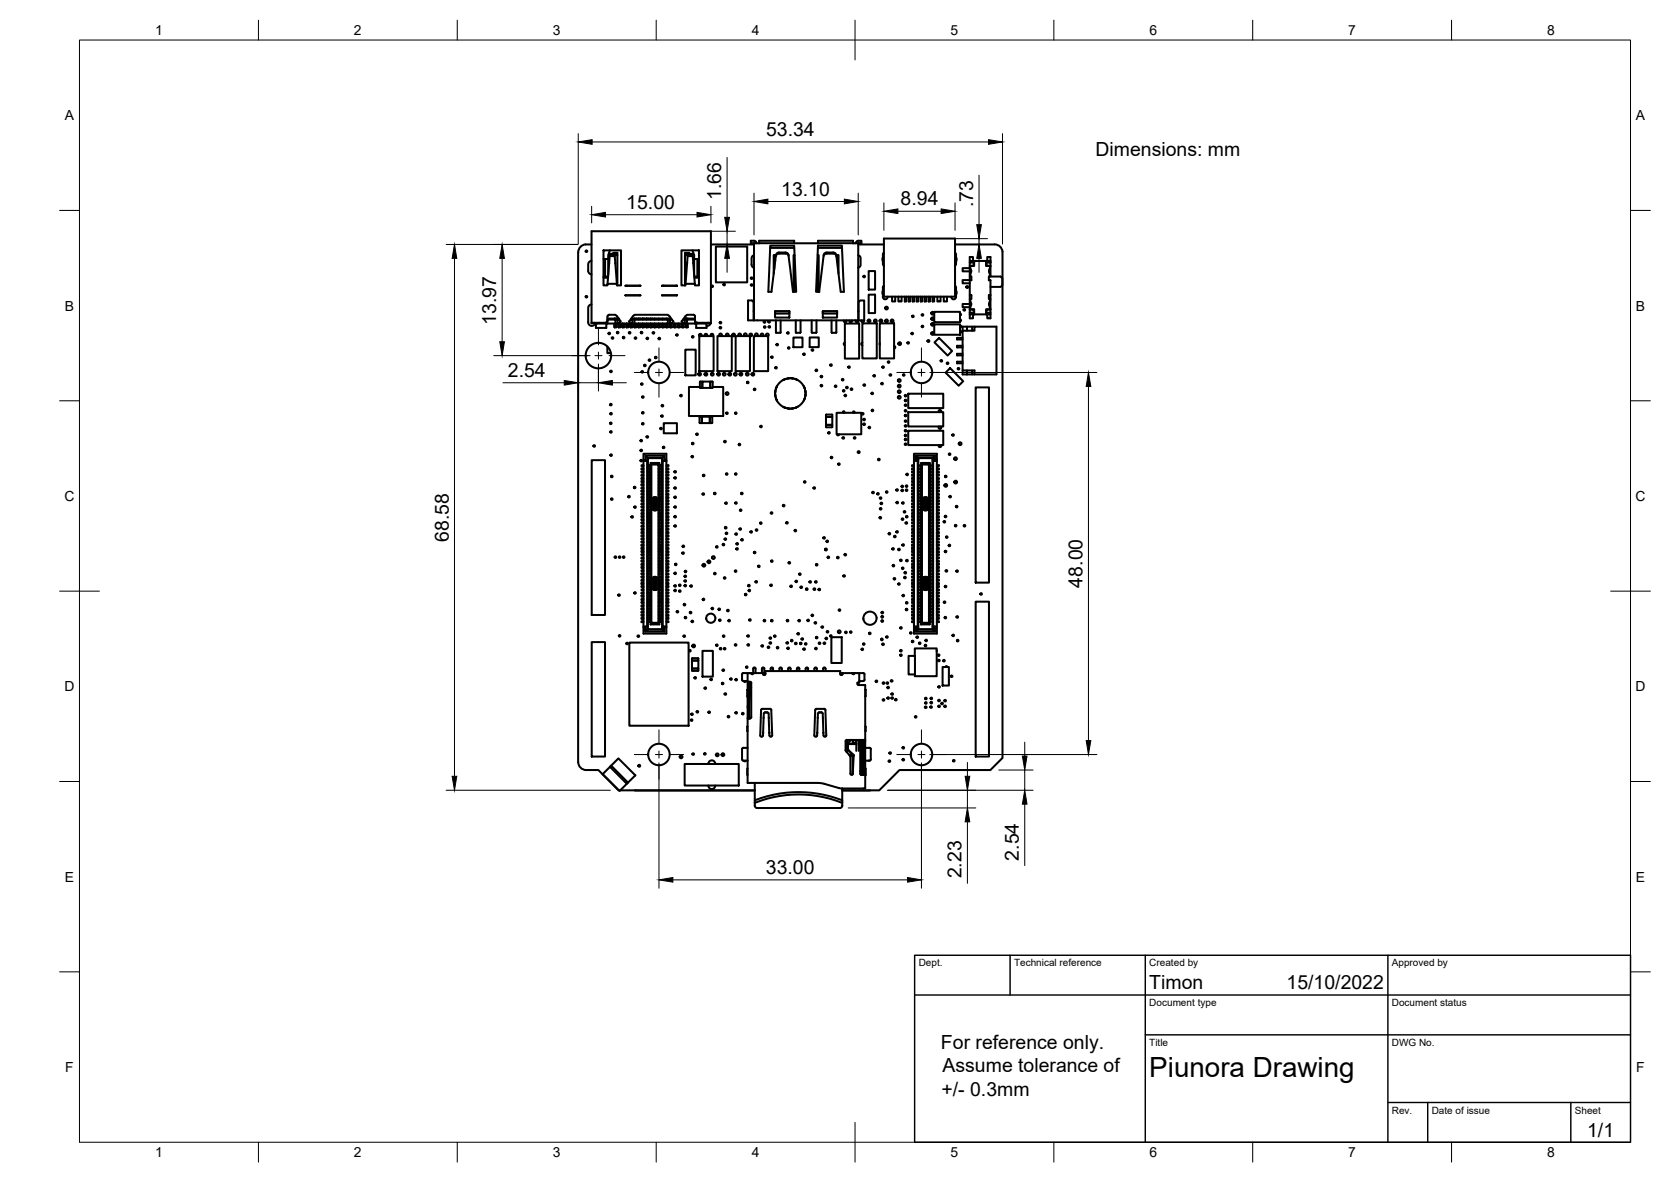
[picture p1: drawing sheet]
<svg xmlns="http://www.w3.org/2000/svg" width="420mm" height="297mm" viewBox="0 0 420 297" stroke-linecap="round" stroke-linejoin="round" font-family="sans-serif">
<defs><g id="words">
<text font-size="7" x="289" y="270.6">Piunora Drawing</text>
<g font-size="4.9">
<text x="192.6" y="34.2">53.34</text>
<text x="275.5" y="39.3">Dimensions: mm</text>
<text x="157.5" y="52.5">15.00</text>
<text x="181.4" y="50.3" transform="rotate(-90 181.4 50.3)">1.66</text>
<text x="196.4" y="49.2">13.10</text>
<text x="226.5" y="51.6">8.94</text>
<text x="244.7" y="52" transform="rotate(-90 244.7 52)">.73</text>
<text x="124.8" y="81.7" transform="rotate(-90 124.8 81.7)">13.97</text>
<text x="127.7" y="94.7">2.54</text>
<text x="112.8" y="136.1" transform="rotate(-90 112.8 136.1)">68.58</text>
<text x="272.2" y="147.6" transform="rotate(-90 272.2 147.6)">48.00</text>
<text x="192.6" y="219.7">33.00</text>
<text x="241.8" y="220.7" transform="rotate(-90 241.8 220.7)">2.23</text>
<text x="256.2" y="216.3" transform="rotate(-90 256.2 216.3)">2.54</text>
<text x="289" y="248.5">Timon</text>
<text x="323.5" y="248.5">15/10/2022</text>
<text x="236.6" y="263.6">For reference only.</text>
<text x="237" y="269.5">Assume tolerance of</text>
<text x="236.7" y="275.4">+/- 0.3mm</text>
<text x="399.1" y="285.7">1/1</text>
</g>
<g font-size="3.5">
<text x="39" y="8.8">1</text>
<text x="89" y="8.8">2</text>
<text x="139" y="8.8">3</text>
<text x="189" y="8.8">4</text>
<text x="239" y="8.8">5</text>
<text x="289" y="8.8">6</text>
<text x="339" y="8.8">7</text>
<text x="389" y="8.8">8</text>
<text x="16.3" y="30.2">A</text>
<text x="411.3" y="30.2">A</text>
<text x="16.3" y="78">B</text>
<text x="411.3" y="78">B</text>
<text x="16.2" y="125.9">C</text>
<text x="411.2" y="125.9">C</text>
<text x="16.2" y="173.7">D</text>
<text x="411.2" y="173.7">D</text>
<text x="16.3" y="221.6">E</text>
<text x="411.3" y="221.6">E</text>
<text x="16.4" y="269.4">F</text>
<text x="411.4" y="269.4">F</text>
<text x="39" y="290.8">1</text>
<text x="89" y="290.8">2</text>
<text x="139" y="290.8">3</text>
<text x="189" y="290.8">4</text>
<text x="239" y="290.8">5</text>
<text x="289" y="290.8">6</text>
<text x="339" y="290.8">7</text>
<text x="389" y="290.8">8</text>
</g>
<g font-size="2.5">
<text x="231" y="242.9">Dept.</text>
<text x="255" y="242.9">Technical reference</text>
<text x="289" y="242.9">Created by</text>
<text x="350" y="242.9">Approved by</text>
<text x="289" y="252.8">Document type</text>
<text x="350" y="252.8">Document status</text>
<text x="289" y="262.9">Title</text>
<text x="350" y="262.9">DWG No.</text>
<text x="350" y="279.9">Rev.</text>
<text x="360" y="279.9">Date of issue</text>
<text x="396" y="279.9">Sheet</text>
</g>
</g></defs>
<!-- layer: Visible -->
<g fill="none" stroke="#000" stroke-width=".51">
<path d="M222.2 60h17.9v14.6h-17.9zM148.7 76.5a.91 .91 0 0 0-.8 .9v3.6a.9 .9 0 0 0 .8 .9 .9 .9 0 0 0 1-.7M148.7 65.6a.91 .91 0 0 0-.8 .8v1.7a.91 .91 0 0 0 .8 .8M148.7 61.4a2.55 2.55 0 0 0-3.2 1.5l-.1 128.6a2 2 0 0 0 2 2h3.1l5.1 5.1M151.7 65.1h1.2M151.7 62.9h4.4v8.8h-1v-.4h-2.3l-.1 .4h-1zM151.7 69.8h1.2M151.7 69.5h1.2M152.1 65.1v4.4M153.3 64.4h1.3l.5 6.9M153.3 64h1.3v.4M153.4 62.9l-.5 1.2v5"/>
<path d="M154.6 63.6v.2M154.6 64l-.1-.2h-1.2l-.5 7.5M154.9 63.9l.2 .2-.1-.1M154.9 63.9h.1M154.9 63.5h-.7v.3M154.9 63.5h.3v8.2M155 63.5v.4M157.2 71.8h3.8zM157.2 74.2h3.8zM166.4 71.8h3.8zM166.4 74.2h3.8zM171.3 62.9h4.4v8.8h-.9l-.1-.4h-2.3l-.1 .4h-1z"/>
<path d="M172.2 71.7v-7.6v7.6M172.6 63.5v.4M172.8 66l.2-2.2h1.1l.6 7.5M172.8 66.1l-.4 5.2M172.9 64.4h1.3M172.9 64h1.3M173.2 63.8v-.3h-1v.6M174.1 62.9l.4 1.2v5M174.5 65.1h1.2M174.6 69.5h1.1M174.6 69.8h1.1M175.3 65.1v4.4"/>
<path d="M178.8 61.4h10.8M180 62h7.9v9h-7.9zM189.5 78.2h.1M189.6 61.1h-.8v-.6l1 .1 .4 .5M189.6 64.1l-.4 .3-.2 .5v1.8l.2 .4 .4 .2M190.9 61.1v-.6h8.8v.6M193.7 62.3h6M194.7 64.1v3.5M194.9 78.2h3.6v.6h-3.6zM194.9 78.2h3.6v1.6h-3.6zM195.1 64.4a.77 .77 0 0 1 .8-.7h1.6a.73 .73 0 0 1 .8 .7M195.9 63.5h1.6"/>
<path d="M195.9 63.4a.77 .77 0 0 0-.8 .7M197.5 63.4a.77 .77 0 0 1 .8 .7M198.3 64.1l1.1 9.2h.8l-.5-11.6h-6l-.5 11.6h.8l1.1-9.2h-.6v4.7M199.7 64.1v9.2M199.8 64.1h-.3v9.2M205.6 64.1h.2v9.2M205.7 62.3h6M205.7 61.1v-.6h8.8v.6h1.3v19.4h-26.2v-19.4h24.9M205.7 64.1v9.2M206.9 78.2h3.6v.6h-3.6zM206.9 78.2h3.6v1.6h-3.6zM207.1 64.4a.73 .73 0 0 1 .8-.7h1.6a.77 .77 0 0 1 .8 .7"/>
<path d="M207.1 64.1l-1.1 9.2h-.8l.5-11.6h6l.5 11.6h-.8l-1.1-9.2h.5v4.7M207.9 63.5h1.6M207.9 63.4a.77 .77 0 0 0-.8 .7M209.5 63.4a.77 .77 0 0 1 .8 .7M210.7 64.1v3.5M215.8 64.1l.3 .2 .3 .5v1.9l-.6 .6M215.8 61.4h6.4M215.8 78.2h.1M215.8 61.1h.8v-.6l-1 .1-.4 .5M218.4 74h1.6v4.7h-1.6zM218.4 68.1h1.6v4.7h-1.6zM222 64.7l-.1 .3 .1 .6"/>
<path d="M222 73.1l-.1 .3 .1 .6M222 65.6v.8l.2 .4M222 73.9v.8l.3 .4 .5 .1 .4-.6M222.2 63.5l-.2 .4v.9M222.2 71.8l-.2 .4v.9M224.3 74.6v1.2h.8v-1.2M225.9 74.6v1.2h.8v-1.2M227.5 74.6v1.2h.4v-1.2M228.5 74.6v1.2h.4v-1.2M229.5 74.6v1.2h.4v-1.2M230.5 74.6v1.2h.4v-1.2M231.5 74.6v1.2h.4v-1.2"/>
<path d="M232.5 74.6v1.2h.4v-1.2M233.5 74.6v1.2h.4v-1.2M234.5 74.6v1.2h.4v-1.2M234.9 78.4h6.5v2.6h-6.5zM235.7 74.6v1.2h.8v-1.2M237.3 74.6v1.2h.8v-1.2M240.1 71.8l.3 .4v.9M240.1 63.5l.3 .3v1M240.1 61.4h10a2 2 0 0 1 2 2v127.1l-3.1 3h-22.8l-5.1 5.1h-9.3h7M240.4 73.9v.9l-.4 .4-.6-.1-.2-.5M240.4 65.6v.9l-.3 .3M240.4 73.1l.1 .6-.1 .3"/>
<path d="M240.4 64.7l.1 .6-.1 .3M241.4 78.9l.3 .2-.3 .1M243.8 70.4v3.8h.4v.9h-.4a2.38 2.38 0 0 1 0 2.6h1.1v1.3M243.8 74.2v4.4M243.8 66v4.4M243.8 79v1h.8v-1M243.8 77.8h.8l.2 .2v1M243.8 66h1.1M243.8 76.4h-1.8v.8h1.8M243.8 70.4h-1.8v.8h1.8M243.8 67.4h-1.8v.8h1.8M243.8 78.6v.4"/>
<path d="M243.8 79h1.1M243.8 65.6h5.2M243.8 78.6h1.1M243.9 65.6v.4M243.9 78.6v.4M244.6 65.6v-1h-.8v1.4M244.8 65.6v1l-.2 .2h-.8M244.9 65.6v1.3h-1.1a2.38 2.38 0 0 1 0 2.5h.4v1h-.4M244.9 79h3.1M247.9 65.6v1.3h1.1a2.5 2.5 0 0 0 0 2.5h-.4v1h.4v3.8M247.9 78.6h1.1M247.9 66h1.1"/>
<path d="M248 79h1M248 65.6v1l.2 .2h.8M248.2 65.6v-1h.8v1M248.9 65.6v.4M248.9 78.6v.4M249 66v3.5h2.6l.4 .4v1.8l-.4 .4h-2.6M249 74.2v5.8h-.8v-1M249 77.8h-.8l-.2 .2v1M249 74.2h-.4v.9h.4a2.5 2.5 0 0 0 0 2.6h-1.1v1.3M249 65.6v.4M148.7 81.1h3.4M149.4 81.1l.7 .2"/>
<path d="M149.8 81.3v1.1h2.6v-1.1M150.1 81.3h2.6M152.7 87.1v1.6h.9M152.7 81.3l.1-1.8 .2-.3 1.7-.1 1.1 1.4a.45 .45 0 0 1 .2 .4 .45 .45 0 0 1-.4 .3l-.3 .1M152.7 80.3h2v1M152.7 80.1h2.8M152.7 81.3h2.6M152.8 80.5l-.2 .4-.4 .2M154.5 81.3v1zM154.5 82.2h.4M154.5 80v.3M154.7 80.3h.6"/>
<path d="M154.9 81.3v1h-.4M154.9 80v.3M155.5 81.3v1zM155.5 82.2h.4M155.5 80.1v.2M155.5 80v.1M155.7 80.2l-.4 .1v1M155.9 81.3v1h-.4M156.5 81.3v1zM156.5 82.2h.4M156.9 81.3v1h-.4M157.5 81.3v1z"/>
<path d="M157.5 82.2h.4M157.9 81.3v1h-.4M158.5 81.3v1zM158.5 82.2h.4M158.6 80.2l.4 .1v1h15.8M158.7 80.1h10M158.9 81.3v1h-.4M158.9 80v.3M159 80.3h9.5M159.5 81.3v1zM159.5 82.2h.4M159.5 80v1.3"/>
<path d="M159.9 81.3v1h-.4M159.9 80v.3M160.5 81.3v1zM160.5 82.2h.4M160.5 80v.3M160.9 81.3v1h-.4M160.9 80v.3M161.5 81.3v1zM161.5 82.2h.4M161.5 80v.3M161.9 81.3v1h-.4M161.9 80v.3"/>
<path d="M162.5 81.3v1zM162.5 82.2h.4M162.5 80v.3M162.9 81.3v1h-.4M162.9 80v.3M163.5 81.3v1zM163.5 82.2h.4M163.5 80v.3M163.9 81.3v1h-.4M163.9 80v.3M164.5 80.1v.2zM164.5 81.3v1z"/>
<path d="M164.5 82.2h.4M164.9 80.1v.2M164.9 81.3v1h-.4M165.5 81.3v1zM165.5 80.1v.2zM165.5 82.2h.4M165.9 80.1v.2M165.9 81.3v1h-.4M166.5 80.1v.2zM166.5 81.3v1zM166.5 82.2h.4M166.9 80.1v.2"/>
<path d="M166.9 81.3v1h-.4M167.5 81.3v1zM167.5 80.1v.2zM167.5 82.2h.4M167.9 80.1v2.2h-.4M168.5 80.3v1l.6-.3a.48 .48 0 0 0-.2-.8l-1-1.1h-8.4l-1.1 1.4a.48 .48 0 0 0-.1 .5 .48 .48 0 0 0 .4 .3h.3h-3.7M168.5 80.1v.2zM168.5 81.3v1zM168.5 82.2h.4M168.9 80.2l-.4 .1M168.9 81.3v1h-.4M169.5 81.3v1z"/>
<path d="M169.5 82.2h.4M169.9 81.3v1h-.4M170.5 81.3v1zM170.5 82.2h.4M170.9 81.3v1h-.4M171.5 81.3v1zM171.5 82.2h.4M171.8 80.2l.4 .1M171.9 81.3v1h-.4M172.2 80.3v1l-.6-.3a.57 .57 0 0 1 .3-.9l.8-1 1.9 .1 .2 .3v1.8M172.2 80.3h2.6M172.3 87.9h2.6v6.4h-2.6z"/>
<path d="M172.5 81.3v1zM172.5 80.1v.2M172.5 82.2h.4M172.5 80h.1M172.7 80.3v1M172.9 80.1v.2M172.9 81.3v1h-.4M174.8 80.5l.1 .4 .5 .2M174.8 80.1h-2.9v.2M175.3 81.1h3.5v-23h-30.1v23.1h.9M175.8 84.5h3.6v8.8h-3.6zM176 97.2h-2.8v7.3h8.6v-7.3h-2.6"/>
<path d="M176 95.9h.6v1.6l-.6-.1zM176.4 84.5a.35 .35 0 0 0-.1-.5 .35 .35 0 0 0-.5 0 .35 .35 0 0 0 0 .5M176.6 97.4h2M176.6 97.4v-1.5h2v1.5M177.2 84.5a.35 .35 0 0 1 .1-.5 .35 .35 0 0 1 .4 0 .35 .35 0 0 1 .1 .5M177.7 81.3v1.1h-2.7v-1.1M178.1 81.1l-.8 .2h-2.5M178.6 95.9l.6 .1-.1 1.5h-.5zM178.7 81.2a.91 .91 0 0 1-1 .7M178.7 84.4a.35 .35 0 0 1 .1-.4 .35 .35 0 0 1 .5 0 .35 .35 0 0 1 0 .4M178.8 81.1l-.9 .1M180.4 84.5h3.6v8.8h-3.6z"/>
<path d="M181 84.4a.35 .35 0 0 1-.1-.5 .35 .35 0 0 1 .5 0 .35 .35 0 0 1 0 .5M182.7 84.4a.35 .35 0 0 1-.1-.5 .35 .35 0 0 1 .5 0 .35 .35 0 0 1 0 .5M185 84.5h3.6v8.8h-3.6zM185.8 84.4a.35 .35 0 0 1-.1-.5 .35 .35 0 0 1 .5 0 .35 .35 0 0 1 0 .5M187.3 84.5a.35 .35 0 0 1-.2-.6 .35 .35 0 0 1 .6 0 .35 .35 0 0 1-.2 .6M188.6 84.4a.35 .35 0 0 1 0-.5 .35 .35 0 0 1 .5 .3 .35 .35 0 0 1-.5 .3M189.5 80.5v-4.6l-.4-.4h-1v5h1.5M189.5 84.5h3.6v8.8h-3.6zM190.1 84.5a.35 .35 0 0 1-.2-.6 .35 .35 0 0 1 .6 0 .35 .35 0 0 1-.2 .6M191.4 84.4a.35 .35 0 0 1 0-.5 .35 .35 0 0 1 .5 0 .35 .35 0 0 1-.1 .5M192.7 84.4a.35 .35 0 0 1 0-.5 .35 .35 0 0 1 .5 0 .35 .35 0 0 1 0 .5M194.9 98.6v.7"/>
<path d="M194.9 99.3l.2 .9M194.9 98.6v.1M194.9 99.3h.1M195 98.2l-.1 .4M195 99.5v.1M195 98.2h.1M195.1 97.8l-.1 .4M195.1 100h.1M195.1 80.5l.1 3.1M195.1 97.7h.1M195.1 97.5v.2M195.2 83.6h1"/>
<path d="M195.2 97.3v.2M195.3 97.3h.1M195.3 97.1l-.1 .2M196.3 80.5v3M196.3 83.5l-.1 .1M197.4 95.3h.1M198 95.1l-.8 .3a3.7 3.7 0 0 0-1.8 1.7M198.1 95.1h-.1M198.2 95.1h-.1M198.5 95.1h-.2M198.5 95l.7 .1M198.5 95.1h.1"/>
<path d="M199 95.1h.1M199.2 95.1h.1M199.2 95.1l1.1 .3M199.5 84.8h2.3v2.5h-2.3zM199.9 95.2h.1M200.1 95.3h.1M200.1 80.5l.1 3.1M200.2 83.6h1M200.3 95.4h.1M200.3 95.4l.2 .1M200.5 95.5h.1M200.5 95.5l1 .8 .7 1"/>
<path d="M201.3 80.5l-.1 3.1M202.1 97.1h.1M202.2 97.3l.1 .2M202.2 97.3h.1M202.3 97.5l.1 .2M202.4 97.8l.1 .8M202.4 97.7h.1M202.4 100h.1M202.5 99.6l-.2 .6M202.5 98.2h.1M202.5 99.5v.1M202.5 99.3v.3"/>
<path d="M202.5 99.3h.1M202.5 98.6v.7M202.6 98.6h.1M203.6 84.8h2.3v2.4h-2.3zM204.1 80.5l.1 3.1M204.2 83.6h1M205.3 80.5l-.1 3.1M209.1 80.5v3M209.1 83.5l.1 .1M209.2 83.6h1M210.3 80.5l-.1 3.1M212.2 80.5a.35 .35 0 0 0 .3 .5 .35 .35 0 0 0 .3-.5"/>
<path d="M212.4 81.3h3.6v8.8h-3.6zM212.4 86.1l-.2 .3 .2 .4M213.6 80.5a.35 .35 0 0 0 .3 .5 .35 .35 0 0 0 .3-.5M215.8 80.5h1.5v-5h-1l-.4 .4-.1 4.6a.35 .35 0 0 1-.3 .5 .35 .35 0 0 1-.3-.5M216.6 80.5a.35 .35 0 0 0 .3 .5 .35 .35 0 0 0 .3-.5M216.8 81.3h3.7v8.8h-3.7zM216.9 86.1l-.3 .3 .3 .4M221.2 81.3h3.6v8.8h-3.6zM221.2 86.2v.4M224.8 86.9l.3 .4-.3 .3M228.4 98.9h8.8v3.7h-8.8zM234.9 81.5h6.5v2.6h-6.5z"/>
<path d="M235 86l1.1-1.1 3.3 3.3-1.1 1.2zM238.9 92.5l3.3 3.3-1.2 1.1-3.2-3.3zM241.4 80.3l.3 .2-.3 .2M241.4 83.3a.2 .2 0 0 1 .3-.1 .2 .2 0 0 1 0 .3 .2 .2 0 0 1-.3 0M241.4 81.9l.3 .1-.3 .2M242 93.1v1h1.1M242 86.9h-1.4v.4h1.4M242 84.9h-1.4v.4h1.4M242 90.9h-1.4v.4h1.4M242 88.9h-1.4v.4h1.4M243.1 94.1h7.4v-12h-5.5v1h-3v10h3v1M243.1 82.1v1"/>
<path d="M243.1 93.1v1M244.4 82.1v1M244.4 93.1v1M245 82.1h-3v1M245.3 97.4h3.4v49h-3.4zM148.8 115.6h3.3v38.9h-3.3zM161.8 115.6h.5v-1.1h4.8v1.1h.5M161.8 115.8h1v41.6M161.8 116.9h-.5v.2h.5M161.8 118.5h-.5v.3h.5M161.8 117.7h-.5v.2h.5M161.8 119.3h-.5v.2h.5"/>
<path d="M162.3 115.6l.5 .2M162.3 114.5l.5 .5h3.8l.5-.5M162.9 115.1l-.1-.1v43.2l3.7-.1M163.5 119.3l.2 .1-.1 .1M163.5 118.5h-.2v.3l.3-.2M163.5 117.7l.1 .2M163.5 117.1l.1-.1-.3-.1v.2h.4M163.5 119.5h.2M163.5 118.8h.2M163.5 117.9h.2M163.5 116.9h.2M163.6 116.9v-.6h2.2v.6"/>
<path d="M163.6 117l.1 .1M163.6 117.1v.6M163.6 117.9v.6M163.6 118.8v.5M163.6 119.5v.6M163.6 116.3l.1 .1M163.6 117.1h.1M163.7 119.3h-.4v.2l.3-.1M163.7 118.5h-.2l.2 .1-.1 .1M163.7 117.7h-.4v.2l.3-.1M163.8 116.4l-.1 .4M165.6 116.4l.1 .4"/>
<path d="M165.7 116.4v40.4h-2M165.7 119.3h.3v.2l-.2-.1M165.7 118.8h.3v-.3l-.3 .1 .2 .2M165.7 117.9h.3v-.2l-.3 .1 .2 .1M165.7 116.9h.3v.2l-.2-.1M165.7 119.5h.2M165.7 118.5h.2M165.7 117.7h.2M165.7 117.1h.2M165.8 116.3l-2.1 .1-.1 40.5M165.8 117.1h-.1M165.8 117.1v.6"/>
<path d="M165.8 117.8v.1M165.8 117.9v.6M165.8 118.6v.1M165.8 118.8v.5M165.8 119.5v.6M165.9 119.3l-.2 .1 .1 .1M165.9 116.9l-.2 .2M166.5 115.1h-3.6v43M166.6 115.8v-.8v43.2h-3.8l-.5 .5v-1.1h-.5v1.6h5.8v-43.4M166.6 115.8v41.6M166.9 106.3h3.3v2.6h-3.3zM167.1 115.6l-.5 .2"/>
<path d="M167.6 115.8v-1.8h-5.8v43.6M167.6 115.8h-1v41.6h1M167.6 118.5h.5v.3h-.5M167.6 119.3h.5v.2h-.5M167.6 116.9h.5v.2h-.5M167.6 117.7h.5v.2h-.5M175.9 104.8h.6M175.9 104.8v1.4l.6 .1v-1.5M176.5 104.8h2M176.5 104.8v1.5h2v-1.5M178.5 104.8v1.5h.5M179 104.7l-.5 .1"/>
<path d="M179 104.7l.1 .1M179.1 104.8l-.1 1.5M195.2 100.2l.2 .5a3.6 3.6 0 0 0 1.8 1.7M195.3 100.4v.1M195.4 100.6v.1M197.2 102.4l.8 .2M197.4 102.4h.1M197.6 102.5h.1M198 102.6h.1M198.1 102.6l.1 .1M198.3 102.7h.1M198.3 102.7h.9"/>
<path d="M198.5 102.7h.1M199 102.7h.1M199.2 102.7h.1M199.4 102.6h.1M200.1 102.4h.1M200.3 102.4l-1.1 .3M200.5 102.3h-.2M202.1 100.7l-.6 .8-1 .8M202.1 100.6v.1M202.2 100.4v.1M202.3 100.2l-.2 .4M207.7 107.3h1.6"/>
<path d="M207.7 104.2h1.5l.1 .6h-1.6zM209.2 104.8v2M209.2 104.8h-1.5v2h1.5M209.2 106.8h-1.5v.5M209.2 106.8l.1 .5M210.4 103.7h6.2v5.4h-6.2zM210.5 109.1l.2 .3 .3-.3M212.2 103.7l.1-.2-.2-.2-.2 .2 .2 .2M214.5 103.7a.2 .2 0 0 1 0-.3 .2 .2 0 0 1 .3 0 .2 .2 0 0 1 0 .3M228.4 108.3h8.8v3.6h-8.8zM228.4 103.6h8.8v3.6h-8.8zM229.8 115.6h.5v-1.1h4.8v1.1h.5"/>
<path d="M229.8 115.8h1v41.6M229.8 116.9h-.5v.2h.5M229.8 118.5h-.5v.3h.5M229.8 117.7h-.5v.2h.5M229.8 119.3h-.5v.2h.5M230.3 115.6l.5 .2M230.3 114.5l.5 .5h3.8l.5-.5M230.9 115.1l-.1-.1v43.2l3.7-.1M231.5 119.3l.2 .1-.1 .1M231.5 118.5l-.1 .3 .2-.2M231.5 117.7l.2 .1-.1 .1M231.5 117.1l.1-.1-.2-.1v.2h.3"/>
<path d="M231.5 119.5h.2M231.5 118.8h.2M231.5 117.9h.2M231.5 116.9h.2M231.6 116.9v-.6h2.2v.6M231.6 117l.1 .1M231.6 117.1h.1M231.6 117.1v.6M231.6 117.9v.6M231.6 118.8v.5M231.6 119.5v.6M231.6 116.3l.1 .1"/>
<path d="M231.7 119.3h-.3v.2l.2-.1M231.7 118.5h-.2l.2 .1-.1 .1M231.7 117.7h-.3v.2l.2-.1M231.8 116.4l-.1 .4M233.6 116.4l.1 .4M233.7 116.4v40.4h-2M233.7 119.3h.3v.2l-.2-.1M233.7 119.5h.1M233.7 118.6v.1M233.7 117.9h.2M233.7 117.8v.1M233.7 116.9h.3v.2l-.2-.1"/>
<path d="M233.7 119.5h.2M233.7 118.5h.2M233.7 117.7h.2M233.7 117.1h.2M233.7 118.6l.3-.1v.3h-.3M233.7 118.7l.2 .1M233.7 117.8l.3-.1v.2h-.3M233.7 117v.1M233.7 119.4v.1M233.8 116.3l-2.1 .1-.1 40.5M233.8 117.1h-.1M233.8 117.1v.6"/>
<path d="M233.8 117.8v.1M233.8 117.9v.6M233.8 118.6v.1M233.8 118.8v.5M233.8 119.5v.6M233.9 119.3l-.2 .1M233.9 116.9l-.2 .1M234.5 115.1h-3.6v43M235.1 115.6l-.5 .2M235.6 115.8v43.4h-5.8v-1.6h.5v1.1l.5-.5h3.8v-43.2v42.4M235.6 115.8v-1.8h-5.8v43.6M235.6 115.8h-1v41.6h1"/>
<path d="M235.6 118.5h.5v.3h-.5M235.6 119.3h.5v.2h-.5M235.6 116.9h.5v.2h-.5M235.6 117.7h.5v.2h-.5M236.1 107.2a.35 .35 0 0 0 0 .5 .35 .35 0 0 0 .5 0 .35 .35 0 0 0-.1-.5M236.6 111.8a.35 .35 0 0 1-.3 .6 .35 .35 0 0 1-.3-.6M236.6 103.6a.35 .35 0 0 0-.3-.6 .35 .35 0 0 0-.3 .6M161.8 124.1h-.5v.2h.5M161.8 121.7h-.5v.2h.5M161.8 138.5h-.5v.3h.5M161.8 123.3h-.5v.2h.5M161.8 136.9h-.5v.2h.5"/>
<path d="M161.8 137.7h-.5v.3h.5M161.8 135.3h-.5v.2h.5M161.8 122.5h-.5v.3h.5M161.8 129.7h-.5v.2h.5M161.8 134.5h-.5v.3h.5M161.8 124.9h-.5v.2h.5M161.8 120.1h-.5v.2h.5M161.8 131.3h-.5v.2h.5M161.8 127.3h-.5v.2h.5M161.8 139.3h-.5v.2h.5M161.8 136.1h-.5v.2h.5M161.8 130.5h-.5v.3h.5"/>
<path d="M161.8 133.7h-.5v.2h.5M161.8 128.1h-.5v.2h.5M161.8 120.9h-.5v.2h.5M161.8 132.9h-.5v.2h.5M161.8 125.7h-.5v.2h.5M161.8 132.1h-.5v.2h.5M161.8 128.9h-.5v.2h.5M161.8 126.5h-.5v.3h.5M163.5 139.5l.1-.1-.3-.1v.2h.4M163.5 138.5l.2 .1M163.5 137.7l.2 .2M163.5 136.9l.2 .2"/>
<path d="M163.5 136.1l-.2 .2 .3-.1M163.5 135.3l.2 .1M163.5 134.5l.2 .1-.1 .1M163.5 133.7l.1 .2M163.5 133.1l.1-.1-.3-.1v.2h.4M163.5 132.3l.1-.1-.3-.1v.2h.4M163.5 131.3l-.2 .2 .3-.1M163.5 130.5h-.2v.3l.3-.2M163.5 129.7l.1 .2M163.5 129.1l.1-.1-.3-.1v.2h.4M163.5 128.3l.1-.1-.3-.1v.2h.4M163.5 127.5l.1-.1-.3-.1v.2h.4"/>
<path d="M163.5 126.5l.2 .1M163.5 125.7l.2 .2M163.5 125.1l.1-.1-.3-.1v.2h.4M163.5 124.1l.2 .1M163.5 123.5l.1-.1-.3-.1v.2h.4M163.5 122.8l.1-.2-.3-.1v.3h.4M163.5 121.7l.1 .2M163.5 120.9l.1 .2M163.5 120.3l.1-.1-.3-.1v.2h.4M163.5 121.9h.2M163.5 138.8h.2M163.5 138h.2"/>
<path d="M163.5 135.5h.2M163.5 134.8h.2M163.5 132.9h.2M163.5 130.8h.2M163.5 128.9h.2M163.5 126.8h.2M163.5 124.9h.2M163.5 124.3h.2M163.5 122.5h.2M163.5 120.1h.2M163.5 123.3h.2M163.5 139.3h.2"/>
<path d="M163.5 137.1h.2M163.5 136.3h.2M163.5 133.9h.2M163.5 132.1h.2M163.5 131.5h.2M163.5 129.9h.2M163.5 128.1h.2M163.5 127.3h.2M163.5 125.9h.2M163.5 121.1h.2M163.6 139.4v.1M163.6 137.9h.1"/>
<path d="M163.6 137.1h.1M163.6 133v.1M163.6 132.2v.1M163.6 129v.1M163.6 128.2l.1 .1M163.6 125.9h.1M163.6 125l.1 .1M163.6 123.4v.1M163.6 122.6v.1M163.6 120.2v.1M163.6 120.3v.6M163.6 121.1v.6"/>
<path d="M163.6 121.9v.6M163.6 122.8v.5M163.6 123.5v.6M163.6 124.3v.6M163.6 125.1v.6M163.6 125.9v.6M163.6 126.8v.5M163.6 127.5v.6M163.6 128.3v.6M163.6 129.1v.6M163.6 129.9v.6M163.6 130.8v.5"/>
<path d="M163.6 131.5v.6M163.6 132.3v.6M163.6 133.1v.6M163.6 133.9v.6M163.6 134.8v.5M163.6 135.5v.6M163.6 136.3v.6M163.6 137.1v.6M163.6 138v.5M163.6 138.8v.5M163.6 139.5v.6M163.6 128.3h.1"/>
<path d="M163.6 125.1h.1M163.7 138.5h-.4v.3l.3-.2M163.7 138.6l-.1 .1M163.7 137.7h-.4v.3l.3-.2M163.7 136.9h-.4v.2l.3-.1M163.7 136.2l-.1 .1M163.7 136.1h-.2l.2 .1M163.7 135.3h-.4v.2l.3-.1M163.7 135.4l-.1 .1M163.7 134.5h-.4v.3l.3-.2M163.7 133.7h-.4v.2l.3-.1M163.7 131.3h-.2l.2 .1-.1 .1"/>
<path d="M163.7 130.5h-.2l.2 .1-.1 .1M163.7 129.7h-.4v.2l.3-.1M163.7 127.4h-.1M163.7 127.4l-.1 .1M163.7 126.5h-.4v.3l.3-.2M163.7 126.6l-.1 .1M163.7 125.7h-.4v.2l.3-.1M163.7 124.1h-.4v.2l.3-.1M163.7 124.2l-.1 .1M163.7 121.7h-.4v.2l.3-.1M163.7 120.9h-.4v.2l.3-.1M164.2 125.2l.1 3"/>
<path d="M164.2 125.2l.4-.3 .6 .3M164.3 125.2l.3-.2 .5 .2M164.3 125.2v2.8l.5 .2 .3-.2v-2.8M164.3 128.2h.8M164.6 125v3.2M164.8 125v3.2M165.1 125.2v3M165.7 139.3h.3v.2l-.2-.1M165.7 138.5h.3v.3l-.2-.2M165.7 138.6l.1 .1M165.7 137.7h.3v.3l-.2-.2M165.7 137.1l.3-.2v.2h-.3"/>
<path d="M165.7 137.1h.2M165.7 136.2l.3-.1v.2h-.3M165.7 136.2l.2 .1M165.7 135.3h.3v.2l-.2-.1M165.7 135.4l.1 .1M165.7 134.5h.3v.3l-.2-.2M165.7 133.9h.3v-.2l-.3 .1 .2 .1M165.7 133.1h.3v-.2l-.3 .1 .2 .1M165.7 132.1h.3v.2l-.2-.1M165.7 131.5h.3v-.2l-.3 .1 .2 .1M165.7 130.5h.3v.3l-.2-.2M165.7 129.9h.3v-.2l-.3 .1 .2 .1"/>
<path d="M165.7 129.1h.3v-.2l-.3 .1 .2 .1M165.7 128.1h.3v.2l-.2-.1M165.7 127.3h.3v.2l-.2-.1M165.7 127.4l.1 .1M165.7 126.5h.3v.3l-.2-.2M165.7 126.6l.1 .1M165.7 125.9l.3-.2v.2h-.3M165.7 125.9h.2M165.7 125.1l.3-.2v.2h-.3M165.7 125.1h.2M165.7 124.1h.3v.2l-.2-.1M165.7 124.2l.1 .1"/>
<path d="M165.7 123.3h.3v.2l-.2-.1M165.7 122.8h.3v-.3l-.3 .1 .2 .2M165.7 121.9h.3v-.2l-.3 .1 .2 .1M165.7 121.1h.3v-.2l-.3 .1 .2 .1M165.7 120.3h.3v-.2l-.3 .1 .2 .1M165.7 139.5h.2M165.7 138.8h.2M165.7 138h.2M165.7 136.9h.2M165.7 136.1h.2M165.7 135.5h.2M165.7 134.8h.2"/>
<path d="M165.7 133.7h.2M165.7 132.9h.2M165.7 132.3h.2M165.7 131.3h.2M165.7 130.8h.2M165.7 129.7h.2M165.7 128.9h.2M165.7 128.3h.2M165.7 127.5h.2M165.7 126.8h.2M165.7 125.7h.2M165.7 124.9h.2"/>
<path d="M165.7 124.3h.2M165.7 123.5h.2M165.7 122.5h.2M165.7 121.7h.2M165.7 120.9h.2M165.7 120.1h.2M165.8 137.9h-.1M165.8 128.3h-.1M165.8 120.2v.1M165.8 120.3v.6M165.8 121v.1M165.8 121.1v.6"/>
<path d="M165.8 121.8v.1M165.8 121.9v.6M165.8 122.6v.1M165.8 122.8v.5M165.8 123.5v.6M165.8 124.3v.6M165.8 125v.1M165.8 125.1v.6M165.8 125.8v.1M165.8 125.9v.6M165.8 126.8v.5M165.8 127.5v.6"/>
<path d="M165.8 128.3v.6M165.8 129v.1M165.8 129.1v.6M165.8 129.8v.1M165.8 129.9v.6M165.8 130.8v.5M165.8 131.4v.1M165.8 131.5v.6M165.8 132.3v.6M165.8 133v.1M165.8 133.1v.6M165.8 133.8v.1"/>
<path d="M165.8 133.9v.6M165.8 134.8v.5M165.8 135.5v.6M165.8 136.2v.1M165.8 136.3v.6M165.8 137v.1M165.8 137.1v.6M165.8 138v.5M165.8 138.8v.5M165.8 139.5v.6M165.9 139.3l-.2 .1 .1 .1M165.9 138.5l-.2 .1"/>
<path d="M165.9 137.7l-.2 .2M165.9 135.3l-.2 .1M165.9 134.5l-.2 .1 .1 .1M165.9 132.1l-.2 .1 .1 .1M165.9 130.5l-.2 .1 .1 .1M165.9 128.1l-.2 .2M165.9 127.3l-.2 .1M165.9 126.5l-.2 .1M165.9 124.1l-.2 .1M165.9 123.3l-.2 .1 .1 .1M167.6 135.3h.5v.2h-.5M167.6 127.3h.5v.2h-.5"/>
<path d="M167.6 132.1h.5v.2h-.5M167.6 132.9h.5v.2h-.5M167.6 134.5h.5v.3h-.5M167.6 131.3h.5v.2h-.5M167.6 139.3h.5v.2h-.5M167.6 137.7h.5v.3h-.5M167.6 126.5h.5v.3h-.5M167.6 138.5h.5v.3h-.5M167.6 124.9h.5v.2h-.5M167.6 128.1h.5v.2h-.5M167.6 130.5h.5v.3h-.5M167.6 120.9h.5v.2h-.5"/>
<path d="M167.6 123.3h.5v.2h-.5M167.6 128.9h.5v.2h-.5M167.6 136.9h.5v.2h-.5M167.6 136.1h.5v.2h-.5M167.6 129.7h.5v.2h-.5M167.6 121.7h.5v.2h-.5M167.6 125.7h.5v.2h-.5M167.6 124.1h.5v.2h-.5M167.6 120.1h.5v.2h-.5M167.6 122.5h.5v.3h-.5M167.6 133.7h.5v.2h-.5M182.3 132.7h.3"/>
<path d="M229.8 124.1h-.5v.2h.5M229.8 121.7h-.5v.2h.5M229.8 138.5h-.5v.3h.5M229.8 123.3h-.5v.2h.5M229.8 136.9h-.5v.2h.5M229.8 137.7h-.5v.3h.5M229.8 135.3h-.5v.2h.5M229.8 122.5h-.5v.3h.5M229.8 129.7h-.5v.2h.5M229.8 134.5h-.5v.3h.5M229.8 124.9h-.5v.2h.5M229.8 120.1h-.5v.2h.5"/>
<path d="M229.8 131.3h-.5v.2h.5M229.8 127.3h-.5v.2h.5M229.8 139.3h-.5v.2h.5M229.8 136.1h-.5v.2h.5M229.8 130.5h-.5v.3h.5M229.8 133.7h-.5v.2h.5M229.8 128.1h-.5v.2h.5M229.8 120.9h-.5v.2h.5M229.8 132.9h-.5v.2h.5M229.8 125.7h-.5v.2h.5M229.8 132.1h-.5v.2h.5M229.8 128.9h-.5v.2h.5"/>
<path d="M229.8 126.5h-.5v.3h.5M231.5 139.5l.1-.1-.2-.1v.2h.3M231.5 138.5l.2 .1M231.5 137.7l.2 .2M231.5 136.9l.2 .2M231.5 136.1l-.1 .2 .2-.1M231.5 135.3l.2 .1M231.5 134.5l.2 .1-.1 .1M231.5 133.7l.2 .1-.1 .1M231.5 133.1l.1-.1-.2-.1v.2h.3M231.5 132.3l.1-.1-.2-.1v.2h.3M231.5 131.3l-.1 .2 .2-.1"/>
<path d="M231.5 130.5l-.1 .3 .2-.2M231.5 129.7l.2 .1-.1 .1M231.5 129.1l.1-.1-.2-.1v.2h.3M231.5 128.3l.1-.1-.2-.1v.2h.3M231.5 127.5l.1-.1-.2-.1v.2h.3M231.5 126.5l.2 .1M231.5 125.7l.2 .2M231.5 125.1l.1-.1-.2-.1v.2h.3M231.5 124.1l.2 .1M231.5 123.5l.1-.1-.2-.1v.2h.3M231.5 122.8l.1-.2-.2-.1v.3h.3M231.5 121.7l.2 .1-.1 .1"/>
<path d="M231.5 120.9l.2 .1-.1 .1M231.5 120.3l.1-.1-.2-.1v.2h.3M231.5 121.9h.2M231.5 138.8h.2M231.5 138h.2M231.5 135.5h.2M231.5 134.8h.2M231.5 132.9h.2M231.5 130.8h.2M231.5 128.9h.2M231.5 126.8h.2M231.5 124.9h.2"/>
<path d="M231.5 124.3h.2M231.5 122.5h.2M231.5 120.1h.2M231.5 123.3h.2M231.5 139.3h.2M231.5 137.1h.2M231.5 136.3h.2M231.5 133.9h.2M231.5 132.1h.2M231.5 131.5h.2M231.5 129.9h.2M231.5 128.1h.2"/>
<path d="M231.5 127.3h.2M231.5 125.9h.2M231.5 121.1h.2M231.6 139.4v.1M231.6 137.9h.1M231.6 137.1h.1M231.6 133v.1M231.6 132.2v.1M231.6 129v.1M231.6 128.2l.1 .1M231.6 125.9h.1M231.6 125l.1 .1"/>
<path d="M231.6 123.4v.1M231.6 122.6v.1M231.6 120.2v.1M231.6 128.3h.1M231.6 125.1h.1M231.6 120.3v.6M231.6 121.1v.6M231.6 121.9v.6M231.6 122.8v.5M231.6 123.5v.6M231.6 124.3v.6M231.6 125.1v.6"/>
<path d="M231.6 125.9v.6M231.6 126.8v.5M231.6 127.5v.6M231.6 128.3v.6M231.6 129.1v.6M231.6 129.9v.6M231.6 130.8v.5M231.6 131.5v.6M231.6 132.3v.6M231.6 133.1v.6M231.6 133.9v.6M231.6 134.8v.5"/>
<path d="M231.6 135.5v.6M231.6 136.3v.6M231.6 137.1v.6M231.6 138v.5M231.6 138.8v.5M231.6 139.5v.6M231.7 138.6l-.1 .1M231.7 135.4l-.1 .1M231.7 127.4l-.1 .1M231.7 126.6l-.1 .1M231.7 124.2l-.1 .1M231.7 138.5h-.3v.3l.2-.2"/>
<path d="M231.7 137.7h-.3v.3l.2-.2M231.7 136.9h-.3v.2l.2-.1M231.7 136.2l-.1 .1M231.7 136.1h-.2l.2 .1M231.7 135.3h-.3v.2l.2-.1M231.7 134.5h-.3v.3l.2-.2M231.7 133.7h-.3v.2l.2-.1M231.7 131.3h-.2l.2 .1-.1 .1M231.7 130.5h-.2l.2 .1-.1 .1M231.7 129.7h-.3v.2l.2-.1M231.7 127.4h-.1M231.7 126.5h-.3v.3l.2-.2"/>
<path d="M231.7 125.7h-.3v.2l.2-.1M231.7 124.1h-.3v.2l.2-.1M231.7 121.7h-.3v.2l.2-.1M231.7 120.9h-.3v.2l.2-.1M232.2 125.2v2.8M232.2 125.2l.4-.3 .6 .3M232.2 128l.1 .2M232.3 125.2v2.8l.5 .2 .3-.2v-2.8M232.3 128.2h.8M232.3 125.2l.3-.2 .5 .2M232.6 125v3.2M232.8 125v3.2"/>
<path d="M233.2 125.2l-.1 3M233.7 139.3h.3v.2l-.2-.1M233.7 139.5h.1M233.7 138.5h.3v.3l-.2-.2M233.7 138.7h.1M233.7 137.7h.3v.3l-.2-.2M233.7 137.1h.2M233.7 137v.1M233.7 136.3h.2M233.7 136.2v.1M233.7 135.3h.3v.2l-.2-.1M233.7 135.5h.1"/>
<path d="M233.7 134.5h.3v.3l-.2-.2M233.7 134.7h.1M233.7 133.9h.2M233.7 133.8v.1M233.7 133.1h.2M233.7 133v.1M233.7 132.1h.3v.2l-.2-.1M233.7 131.4v.1M233.7 130.5h.3v.3l-.2-.2M233.7 130.7h.1M233.7 129.9h.2M233.7 129.8v.1"/>
<path d="M233.7 129.1h.2M233.7 129v.1M233.7 128.1h.3v.2l-.2-.1M233.7 127.3h.3v.2l-.2-.1M233.7 127.5h.1M233.7 126.5h.3v.3l-.2-.2M233.7 126.7h.1M233.7 125.9h.2M233.7 125.8v.1M233.7 125v.1M233.7 124.1h.3v.2l-.2-.1M233.7 123.3h.3v.2l-.2-.1"/>
<path d="M233.7 123.5h.1M233.7 122.7l.2 .1M233.7 122.6v.1M233.7 121.9h.2M233.7 121.8v.1M233.7 121v.1M233.7 120.3h.2M233.7 120.2v.1M233.7 139.5h.2M233.7 138.8h.2M233.7 138h.2M233.7 136.9h.2"/>
<path d="M233.7 136.1h.2M233.7 135.5h.2M233.7 134.8h.2M233.7 133.7h.2M233.7 132.9h.2M233.7 132.3h.2M233.7 131.3h.2M233.7 130.8h.2M233.7 129.7h.2M233.7 128.9h.2M233.7 128.3h.2M233.7 127.5h.2"/>
<path d="M233.7 126.8h.2M233.7 125.7h.2M233.7 124.9h.2M233.7 124.3h.2M233.7 123.5h.2M233.7 122.5h.2M233.7 121.7h.2M233.7 120.9h.2M233.7 120.1h.2M233.7 137l.3-.1v.2h-.3M233.7 136.2l.3-.1v.2h-.3M233.7 133.8l.3-.1v.2h-.3"/>
<path d="M233.7 133l.3-.1v.2h-.3M233.7 131.4l.3-.1v.2h-.3M233.7 131.5h.2M233.7 129.8l.3-.1v.2h-.3M233.7 129l.3-.1v.2h-.3M233.7 125.8l.3-.1v.2h-.3M233.7 125l.3-.1v.2h-.3M233.7 125.1h.2M233.7 122.6l.3-.1v.3h-.3M233.7 121.8l.3-.1v.2h-.3M233.7 121l.3-.1v.2h-.3M233.7 121.1h.2"/>
<path d="M233.7 120.2l.3-.1v.2h-.3M233.7 123.4v.1M233.7 124.2v.1M233.7 126.6v.1M233.7 127.4v.1M233.7 128.2v.1M233.7 130.6v.1M233.7 132.2v.1M233.7 134.6v.1M233.7 135.4v.1M233.7 137.8v.1M233.7 138.6v.1"/>
<path d="M233.7 139.4v.1M233.8 137.9h-.1M233.8 132.3h-.1M233.8 128.3h-.1M233.8 124.3h-.1M233.8 120.2v.1M233.8 120.3v.6M233.8 121v.1M233.8 121.1v.6M233.8 121.8v.1M233.8 121.9v.6M233.8 122.6v.1"/>
<path d="M233.8 122.8v.5M233.8 123.5v.6M233.8 124.3v.6M233.8 125v.1M233.8 125.1v.6M233.8 125.8v.1M233.8 125.9v.6M233.8 126.8v.5M233.8 127.5v.6M233.8 128.3v.6M233.8 129v.1M233.8 129.1v.6"/>
<path d="M233.8 129.8v.1M233.8 129.9v.6M233.8 130.8v.5M233.8 131.4v.1M233.8 131.5v.6M233.8 132.3v.6M233.8 133v.1M233.8 133.1v.6M233.8 133.8v.1M233.8 133.9v.6M233.8 134.8v.5M233.8 135.5v.6"/>
<path d="M233.8 136.2v.1M233.8 136.3v.6M233.8 137v.1M233.8 137.1v.6M233.8 138v.5M233.8 138.8v.5M233.8 139.5v.6M233.9 139.3l-.2 .1M233.9 138.5l-.2 .1M233.9 137.7l-.2 .1M233.9 135.3l-.2 .1M233.9 134.5l-.2 .1"/>
<path d="M233.9 132.1l-.2 .1M233.9 130.5l-.2 .1M233.9 128.1l-.2 .1M233.9 127.3l-.2 .1M233.9 126.5l-.2 .1M233.9 124.1l-.2 .1M233.9 123.3l-.2 .1M235.6 135.3h.5v.2h-.5M235.6 127.3h.5v.2h-.5M235.6 132.1h.5v.2h-.5M235.6 132.9h.5v.2h-.5M235.6 134.5h.5v.3h-.5"/>
<path d="M235.6 131.3h.5v.2h-.5M235.6 139.3h.5v.2h-.5M235.6 137.7h.5v.3h-.5M235.6 126.5h.5v.3h-.5M235.6 138.5h.5v.3h-.5M235.6 124.9h.5v.2h-.5M235.6 128.1h.5v.2h-.5M235.6 130.5h.5v.3h-.5M235.6 120.9h.5v.2h-.5M235.6 123.3h.5v.2h-.5M235.6 128.9h.5v.2h-.5M235.6 136.9h.5v.2h-.5"/>
<path d="M235.6 136.1h.5v.2h-.5M235.6 129.7h.5v.2h-.5M235.6 121.7h.5v.2h-.5M235.6 125.7h.5v.2h-.5M235.6 124.1h.5v.2h-.5M235.6 120.1h.5v.2h-.5M235.6 122.5h.5v.3h-.5M235.6 133.7h.5v.2h-.5M161.8 157.4h1l-.5 .2M161.8 143.3h-.5v.2h.5M161.8 152.9h-.5v.2h.5M161.8 148.1h-.5v.2h.5"/>
<path d="M161.8 142.5h-.5v.3h.5M161.8 155.3h-.5v.2h.5M161.8 154.5h-.5v.3h.5M161.8 140.9h-.5v.2h.5M161.8 144.9h-.5v.2h.5M161.8 140.1h-.5v.2h.5M161.8 156.1h-.5v.2h.5M161.8 153.7h-.5v.3h.5M161.8 144.1h-.5v.2h.5M161.8 149.7h-.5v.3h.5M161.8 152.1h-.5v.2h.5M161.8 150.5h-.5v.3h.5"/>
<path d="M161.8 148.9h-.5v.2h.5M161.8 146.5h-.5v.3h.5M161.8 147.3h-.5v.2h.5M161.8 151.3h-.5v.2h.5M161.8 145.7h-.5v.3h.5M161.8 141.7h-.5v.3h.5M162.3 158.7h4.8M163.5 156.3l.1-.1-.3-.1v.2h.4M163.5 149.1l.1-.1-.3-.1v.2h.4M163.5 155.3l.2 .1-.1 .1M163.5 154.8l.1-.2-.3-.1v.3h.4M163.5 154l.1-.2-.3-.1v.3h.4"/>
<path d="M163.5 153.1l.1-.1-.3-.1v.2h.4M163.5 152.1l-.2 .2 .3-.1M163.5 151.5l.1-.1-.3-.1v.2h.4M163.5 150.5l.2 .1M163.5 149.7l.1 .2M163.5 141.7l.1 .2M163.5 140.9l.1 .2M163.5 140.3l.1-.1-.3-.1v.2h.4M163.5 148.1l.2 .1M163.5 147.3l.2 .1M163.5 146.5l.2 .1-.1 .1M163.5 145.7l.2 .2"/>
<path d="M163.5 144.9l.1 .2M163.5 144.3l.1-.1-.3-.1v.2h.4M163.5 143.3l.2 .1-.1 .1M163.5 142.5h-.2v.3l.3-.2M163.5 156.1h.2M163.5 148.9h.2M163.5 152.9h.2M163.5 150.8h.2M163.5 148.3h.2M163.5 147.5h.2M163.5 146.8h.2M163.5 146h.2"/>
<path d="M163.5 145.1h.2M163.5 144.1h.2M163.5 143.5h.2M163.5 155.5h.2M163.5 154.5h.2M163.5 153.7h.2M163.5 152.3h.2M163.5 151.3h.2M163.5 150h.2M163.5 142h.2M163.5 141.1h.2M163.5 140.1h.2"/>
<path d="M163.5 142.8h.2M163.6 149l.1 .1M163.6 154.6v.1M163.6 153.8v.1M163.6 153v.1M163.6 151.4v.1M163.6 140.2l.1 .1M163.6 145.9h.1M163.6 144.2v.1M163.6 140.3v.6M163.6 141.1v.6M163.6 142v.5"/>
<path d="M163.6 142.8v.5M163.6 143.5v.6M163.6 144.3v.6M163.6 145.1v.6M163.6 146v.5M163.6 146.8v.5M163.6 147.5v.6M163.6 148.3v.6M163.6 149.1v.6M163.6 150v.5M163.6 150.8v.5M163.6 151.5v.6"/>
<path d="M163.6 152.3v.6M163.6 153.1v.6M163.6 154v.5M163.6 154.8v.5M163.6 155.5v.6M163.6 156.3v.6M163.6 149.1h.1M163.6 152.3h.1M163.6 140.3h.1M163.7 156.5l.1 .3M163.7 156.2h-.1M163.7 156.2l-.1 .1"/>
<path d="M163.7 155.3h-.4v.2l.3-.1M163.7 152.1h-.2l.2 .2M163.7 150.5h-.4v.3l.3-.2M163.7 150.6l-.1 .1M163.7 149.7h-.4v.3l.3-.2M163.7 141.7h-.4v.3l.3-.2M163.7 140.9h-.4v.2l.3-.1M163.7 148.1h-.4v.2l.3-.1M163.7 148.2l-.1 .1M163.7 147.3h-.4v.2l.3-.1M163.7 147.4l-.1 .1M163.7 146.5h-.4v.3l.3-.2"/>
<path d="M163.7 145.7h-.4v.3l.3-.2M163.7 144.9h-.4v.2l.3-.1M163.7 143.3h-.4v.2l.3-.1M163.7 142.5h-.2l.2 .1-.1 .1M164.2 145.1l.4-.2 .5 .2 .1 2.9-.4 .3-.6-.3zM164.3 145.1l.5-.1 .3 .2v2.8l-.3 .2-.5-.2zM164.6 145v3.2M164.8 145v3.2M165.7 156.5l-.1-39.8h-1.8v39.8h1.8v.3M165.7 156.2l.3-.1v.2h-.3M165.7 156.2l.2 .1M165.7 149.1l.3-.2v.2h-.3"/>
<path d="M165.7 149.1h.2M165.7 155.5h.3v-.2l-.3 .1 .2 .1M165.7 154.5h.3v.3l-.2-.2M165.7 153.7h.3v.3l-.2-.2M165.7 153.1h.3v-.2l-.3 .1 .2 .1M165.7 152.3l.3-.2v.2h-.3M165.7 152.3h.2M165.7 151.3h.3v.2l-.2-.1M165.7 150.5h.3v.3l-.2-.2M165.7 150.6l.1 .1M165.7 150h.3v-.3l-.3 .1 .2 .2M165.7 142h.3v-.3l-.3 .1 .2 .2"/>
<path d="M165.7 141.1h.3v-.2l-.3 .1 .2 .1M165.7 140.1h.3v.2l-.2-.1M165.7 148.1h.3v.2l-.2-.1M165.7 148.2l.1 .1M165.7 147.3h.3v.2l-.2-.1M165.7 147.4l.1 .1M165.7 146.5h.3v.3l-.2-.2M165.7 145.7h.3v.3l-.2-.2M165.7 144.9h.3v.2l-.2-.1M165.7 144.3h.3v-.2l-.3 .1 .2 .1M165.7 143.3h.3v.2l-.2-.1M165.7 142.8h.3v-.3l-.3 .1 .2 .2"/>
<path d="M165.7 156.8l.1 .1M165.7 156.1h.2M165.7 148.9h.2M165.7 155.3h.2M165.7 154.8h.2M165.7 154h.2M165.7 152.9h.2M165.7 152.1h.2M165.7 151.5h.2M165.7 150.8h.2M165.7 149.7h.2M165.7 141.7h.2"/>
<path d="M165.7 140.9h.2M165.7 140.3h.2M165.7 148.3h.2M165.7 147.5h.2M165.7 146.8h.2M165.7 146h.2M165.7 145.1h.2M165.7 144.1h.2M165.7 143.5h.2M165.7 142.5h.2M165.8 156.3v.6h-2.2M165.8 140.3h-.1"/>
<path d="M165.8 145.9h-.1M165.8 140.3v.6M165.8 141v.1M165.8 141.1v.6M165.8 141.8v.1M165.8 142v.5M165.8 142.6v.1M165.8 142.8v.5M165.8 143.5v.6M165.8 144.2v.1M165.8 144.3v.6M165.8 145.1v.6"/>
<path d="M165.8 146v.5M165.8 146.8v.5M165.8 147.5v.6M165.8 148.3v.6M165.8 149v.1M165.8 149.1v.6M165.8 149.8v.1M165.8 150v.5M165.8 150.8v.5M165.8 151.5v.6M165.8 152.2v.1M165.8 152.3v.6"/>
<path d="M165.8 153v.1M165.8 153.1v.6M165.8 154v.5M165.8 154.8v.5M165.8 155.4v.1M165.8 155.5v.6M165.8 156.2v.1M165.9 154.5l-.2 .1 .1 .1M165.9 153.7l-.2 .1 .1 .1M165.9 151.3l-.2 .1 .1 .1M165.9 150.5l-.2 .1M165.9 140.1l-.2 .2"/>
<path d="M165.9 148.1l-.2 .1M165.9 147.3l-.2 .1M165.9 146.5l-.2 .1 .1 .1M165.9 145.7l-.2 .2M165.9 144.9l-.2 .1 .1 .1M165.9 143.3l-.2 .1 .1 .1M166.6 157.4l1 .2M166.6 157.4v.8l.5 .5v-1.1M167.6 140.9h.5v.2h-.5M167.6 155.3h.5v.2h-.5M167.6 148.1h.5v.2h-.5M167.6 150.5h.5v.3h-.5"/>
<path d="M167.6 152.9h.5v.2h-.5M167.6 156.1h.5v.2h-.5M167.6 144.1h.5v.2h-.5M167.6 142.5h.5v.3h-.5M167.6 141.7h.5v.3h-.5M167.6 143.3h.5v.2h-.5M167.6 152.1h.5v.2h-.5M167.6 144.9h.5v.2h-.5M167.6 151.3h.5v.2h-.5M167.6 148.9h.5v.2h-.5M167.6 146.5h.5v.3h-.5M167.6 153.7h.5v.3h-.5"/>
<path d="M167.6 149.7h.5v.3h-.5M167.6 147.3h.5v.2h-.5M167.6 154.5h.5v.3h-.5M167.6 140.1h.5v.2h-.5M167.6 145.7h.5v.3h-.5M202.7 148.2h.3M204.6 148.2h.3M205.8 148.2h.4M217.1 155.6a1.66 1.66 0 0 0 2.6 1.1 1.66 1.66 0 0 0-.2-2.8 1.66 1.66 0 0 0-2.4 1.5v.2M221.7 153.8v.3M221.7 154.8v.4M221.7 155.9v.3"/>
<path d="M229.8 157.4h1l-.5 .2M229.8 143.3h-.5v.2h.5M229.8 152.9h-.5v.2h.5M229.8 148.1h-.5v.2h.5M229.8 142.5h-.5v.3h.5M229.8 155.3h-.5v.2h.5M229.8 154.5h-.5v.3h.5M229.8 140.9h-.5v.2h.5M229.8 144.9h-.5v.2h.5M229.8 140.1h-.5v.2h.5M229.8 156.1h-.5v.2h.5M229.8 153.7h-.5v.3h.5"/>
<path d="M229.8 144.1h-.5v.2h.5M229.8 149.7h-.5v.3h.5M229.8 152.1h-.5v.2h.5M229.8 150.5h-.5v.3h.5M229.8 148.9h-.5v.2h.5M229.8 146.5h-.5v.3h.5M229.8 147.3h-.5v.2h.5M229.8 151.3h-.5v.2h.5M229.8 145.7h-.5v.3h.5M229.8 141.7h-.5v.3h.5M230.3 158.7h4.8M231.5 156.3l.1-.1-.2-.1v.2h.3"/>
<path d="M231.5 149.1l.1-.1-.2-.1v.2h.3M231.5 155.3l.2 .1-.1 .1M231.5 154.8l.1-.2-.2-.1v.3h.3M231.5 154l.1-.2-.2-.1v.3h.3M231.5 153.1l.1-.1-.2-.1v.2h.3M231.5 152.1l-.1 .2 .2-.1M231.5 151.5l.1-.1-.2-.1v.2h.3M231.5 150.5l.2 .1M231.5 149.7l.2 .1-.1 .1M231.5 141.7l.2 .1-.1 .1M231.5 140.9l.2 .1-.1 .1M231.5 140.3l.1-.1-.2-.1v.2h.3"/>
<path d="M231.5 148.1l.2 .1M231.5 147.3l.2 .1M231.5 146.5l.2 .1-.1 .1M231.5 145.7l.2 .2M231.5 144.9l.2 .1-.1 .1M231.5 144.3l.1-.1-.2-.1v.2h.3M231.5 143.3l.2 .1-.1 .1M231.5 142.5l-.1 .3 .2-.2M231.5 156.1h.2M231.5 148.9h.2M231.5 152.9h.2M231.5 150.8h.2"/>
<path d="M231.5 148.3h.2M231.5 147.5h.2M231.5 146.8h.2M231.5 146h.2M231.5 145.1h.2M231.5 144.1h.2M231.5 143.5h.2M231.5 155.5h.2M231.5 154.5h.2M231.5 153.7h.2M231.5 152.3h.2M231.5 151.3h.2"/>
<path d="M231.5 150h.2M231.5 142h.2M231.5 141.1h.2M231.5 140.1h.2M231.5 142.8h.2M231.6 149l.1 .1M231.6 154.6v.1M231.6 153.8v.1M231.6 153v.1M231.6 151.4v.1M231.6 140.2l.1 .1M231.6 145.9h.1"/>
<path d="M231.6 144.2v.1M231.6 149.1h.1M231.6 152.3h.1M231.6 140.3h.1M231.6 140.3v.6M231.6 141.1v.6M231.6 142v.5M231.6 142.8v.5M231.6 143.5v.6M231.6 144.3v.6M231.6 145.1v.6M231.6 146v.5"/>
<path d="M231.6 146.8v.5M231.6 147.5v.6M231.6 148.3v.6M231.6 149.1v.6M231.6 150v.5M231.6 150.8v.5M231.6 151.5v.6M231.6 152.3v.6M231.6 153.1v.6M231.6 154v.5M231.6 154.8v.5M231.6 155.5v.6"/>
<path d="M231.6 156.3v.6M231.7 156.2l-.1 .1M231.7 150.6l-.1 .1M231.7 148.2l-.1 .1M231.7 147.4l-.1 .1M231.7 156.5l.1 .3M231.7 156.2h-.1M231.7 155.3h-.3v.2l.2-.1M231.7 152.1h-.2l.2 .2M231.7 150.5h-.3v.3l.2-.2M231.7 149.7h-.3v.3l.2-.2M231.7 141.7h-.3v.3l.2-.2"/>
<path d="M231.7 140.9h-.3v.2l.2-.1M231.7 148.1h-.3v.2l.2-.1M231.7 147.3h-.3v.2l.2-.1M231.7 146.5h-.3v.3l.2-.2M231.7 145.7h-.3v.3l.2-.2M231.7 144.9h-.3v.2l.2-.1M231.7 143.3h-.3v.2l.2-.1M231.7 142.5h-.2l.2 .1-.1 .1M232.2 145.2v2.8M232.2 145.2l.4-.3 .5 .2 .1 2.9-.6 .3-.4-.3M232.4 145.1l.4-.1 .3 .2v2.8l-.3 .2-.5-.2zM232.6 145v3.2"/>
<path d="M232.8 145v3.2M233.7 156.5l-.1-39.8h-1.8v39.8h1.8v.3M233.7 156.3h.2M233.7 156.2v.1M233.7 149.1h.2M233.7 149v.1M233.7 155.4v.1M233.7 154.5h.3v.3l-.2-.2M233.7 154.7h.1M233.7 153.7h.3v.3l-.2-.2M233.7 153.1h.2M233.7 153v.1"/>
<path d="M233.7 152.2v.1M233.7 151.3h.3v.2l-.2-.1M233.7 151.5h.1M233.7 150.5h.3v.3l-.2-.2M233.7 150.7h.1M233.7 149.8v.1M233.7 141.9l.2 .1M233.7 141.8v.1M233.7 141.1h.2M233.7 141v.1M233.7 140.1h.3v.2l-.2-.1M233.7 148.1h.3v.2l-.2-.1"/>
<path d="M233.7 147.3h.3v.2l-.2-.1M233.7 147.5h.1M233.7 146.5h.3v.3l-.2-.2M233.7 146.7h.1M233.7 145.7h.3v.3l-.2-.2M233.7 144.9h.3v.2l-.2-.1M233.7 144.3h.2M233.7 144.2v.1M233.7 143.3h.3v.2l-.2-.1M233.7 143.5h.1M233.7 142.7l.2 .1M233.7 142.6v.1"/>
<path d="M233.7 156.1h.2M233.7 148.9h.2M233.7 155.3h.2M233.7 154.8h.2M233.7 154h.2M233.7 152.9h.2M233.7 152.1h.2M233.7 151.5h.2M233.7 150.8h.2M233.7 149.7h.2M233.7 141.7h.2M233.7 140.9h.2"/>
<path d="M233.7 140.3h.2M233.7 148.3h.2M233.7 147.5h.2M233.7 146.8h.2M233.7 146h.2M233.7 145.1h.2M233.7 144.1h.2M233.7 143.5h.2M233.7 142.5h.2M233.7 156.8l.1 .1M233.7 156.2l.3-.1v.2h-.3M233.7 149l.3-.1v.2h-.3"/>
<path d="M233.7 155.4l.3-.1v.2h-.3M233.7 155.5h.2M233.7 153l.3-.1v.2h-.3M233.7 152.2l.3-.1v.2h-.3M233.7 152.3h.2M233.7 149.8l.3-.1v.3h-.3M233.7 149.9l.2 .1M233.7 141.8l.3-.1v.3h-.3M233.7 141l.3-.1v.2h-.3M233.7 144.2l.3-.1v.2h-.3M233.7 142.6l.3-.1v.3h-.3M233.7 140.2v.1"/>
<path d="M233.7 143.4v.1M233.7 145v.1M233.7 145.8v.1M233.7 146.6v.1M233.7 147.4v.1M233.7 148.2v.1M233.7 150.6v.1M233.7 151.4v.1M233.7 153.8v.1M233.7 154.6v.1M233.8 156.3v.6h-2.2M233.8 153.9h-.1"/>
<path d="M233.8 140.3h-.1M233.8 148.3h-.1M233.8 145.9h-.1M233.8 145.1h-.1M233.8 140.3v.6M233.8 141v.1M233.8 141.1v.6M233.8 141.8v.1M233.8 142v.5M233.8 142.6v.1M233.8 142.8v.5M233.8 143.5v.6"/>
<path d="M233.8 144.2v.1M233.8 144.3v.6M233.8 145.1v.6M233.8 146v.5M233.8 146.8v.5M233.8 147.5v.6M233.8 148.3v.6M233.8 149v.1M233.8 149.1v.6M233.8 149.8v.1M233.8 150v.5M233.8 150.8v.5"/>
<path d="M233.8 151.5v.6M233.8 152.2v.1M233.8 152.3v.6M233.8 153v.1M233.8 153.1v.6M233.8 154v.5M233.8 154.8v.5M233.8 155.4v.1M233.8 155.5v.6M233.8 156.2v.1M233.9 154.5l-.2 .1M233.9 153.7l-.2 .1"/>
<path d="M233.9 151.3l-.2 .1M233.9 150.5l-.2 .1M233.9 140.1l-.2 .1M233.9 148.1l-.2 .1M233.9 147.3l-.2 .1M233.9 146.5l-.2 .1M233.9 145.7l-.2 .1M233.9 144.9l-.2 .1M233.9 143.3l-.2 .1M235.1 157.6v1.1l-.5-.5v-.8l1 .2M235.6 140.9h.5v.2h-.5M235.6 155.3h.5v.2h-.5"/>
<path d="M235.6 148.1h.5v.2h-.5M235.6 150.5h.5v.3h-.5M235.6 152.9h.5v.2h-.5M235.6 156.1h.5v.2h-.5M235.6 144.1h.5v.2h-.5M235.6 142.5h.5v.3h-.5M235.6 141.7h.5v.3h-.5M235.6 143.3h.5v.2h-.5M235.6 152.1h.5v.2h-.5M235.6 144.9h.5v.2h-.5M235.6 151.3h.5v.2h-.5M235.6 148.9h.5v.2h-.5"/>
<path d="M235.6 146.5h.5v.3h-.5M235.6 153.7h.5v.3h-.5M235.6 149.7h.5v.3h-.5M235.6 147.3h.5v.2h-.5M235.6 154.5h.5v.3h-.5M235.6 140.1h.5v.2h-.5M235.6 145.7h.5v.3h-.5M245.3 151.2h3.4v38.9h-3.4zM148.8 161.4h3.3v28.7h-3.3zM158.2 161.5h14.9v20.9h-14.9zM174 168h1.6v.5l-1.5 .1zM174 165.4h1.5l.1 .6h-1.6z"/>
<path d="M174.1 166v2M174.1 166h1.5v2h-1.5M176.6 163.6h2.6v6.4h-2.6zM186.6 169.4v1.6l.3 .2h1.1M187.5 171.1l-.2 .3-.2-.3M188 171.4h.8l.1 .2M188 174.9v21.9h18.1l4.8 1.2M188 171.4v1.9M188 169.1l-1.3 .1-.1 .2M188.3 177.8v2.7M188.3 171.4v1.9M188.3 177.7l.4-3.9-.1-1.6h-.3l.1 1.6-.4 4"/>
<path d="M188.4 174v-.7h-.5v1.6h.4M188.4 171.7l.3 .3 .1 .7M188.4 171.4v.8M188.4 173.3h.1M188.4 177v3.6M188.8 171.4v1.3M188.8 172.7h.1M188.8 169.1l.4 .3 .3-.3M188.9 171.6v8.6l-.1 .3-.8 .1M189.4 169.1v-1.1l.3-.3 .3 .2v1.2M189.4 169.1h2.5l.1 .5a.61 .61 0 0 0 .4-1l18.9 .1a.58 .58 0 0 0 .4 .9l.2-.3M189.4 169.1h-1.4v2.3"/>
<path d="M191.4 178.4l-.2 6.4 .3 .4 .4-.4 .1-4.5M191.6 169.1v-1.1l.3-.3 .3 .2v1.2M191.9 169.1h.5M191.9 169.6h.5M193.6 178.1h-1.9l-.3 .3M193.6 178.1l.3 .3M193.8 168.6v-.7l.3-.2 .3 .2v.7M193.9 178.4l.3 6.4-.2 .3h-.4l-.1-.3-.3-5.6-1-.1-.2 1.2M196.6 168v.6M196.6 168l-.2-.2h-.3l-.1 .8M198.2 168v.6M198.2 168l.3-.3 .3 .3"/>
<path d="M198.8 168v.6M200.4 168v.6M200.4 168l.3-.3 .3 .3M201 168v.6M202.6 168v.6M202.6 168l.3-.3 .3 .3M203.2 168v.6M204.8 168v.6M204.8 168l.3-.3 .3 .3M205 178.4l-.2 6.4 .3 .4 .4-.4M205 178.4l.3-.3 2.1 .1 .2 .2M205.4 168v.6"/>
<path d="M206 179l.8 .2 .1 1.1M206 179l-.3 .4-.2 4.7M207 168.6v-.7l.3-.2 .2 .2 .1 .7M207.5 178.4l.3 6.4-.2 .3-.5-.1-.1-.8M209 160.1h2.6v6.5h-2.6zM211.3 169.1h.6M211.3 169.6h.5M214.2 169.1h1.8v2.4h-.1M214.2 169.1l.4 .3 .3-.3M214.2 169.1h-2.3v.2M215.6 171.5h.3M215.9 171.5l-.3 .2 .1 .4 1.9 .1v22.5"/>
<path d="M216 169.1l1.2 .1 .2 .2M217.4 169.4l-.1 1.6-.2 .2h-1.1M217.6 173.3h.1v1.6h-.1M221.7 160.5v.4M224 171.1h.4M228.5 164.8h1.6v4.7h-1.6zM230 164.8v-1.9h5.5v7h-5.5v-.4M232.5 177.7h.4M235.5 163.5v.2M237 167.6h1.6v4.7h-1.6zM237.8 167.6l.2-.2 .2 .2M153.4 192.7l2.1-2.1 4.2 4.2-2.1 2.2z"/>
<path d="M153.7 192.4l4.2 4.3-2.1 2.1-4.3-4.3zM156 198.6l33.8 .1-30.2-.1M172.1 192h13.7v5.4h-13.7zM178.1 191.9v.1M178.1 197.4v.1M178.1 197.5a.86 .86 0 0 0 .9 .8 .86 .86 0 0 0 .8-.8M178.1 191.9a.86 .86 0 0 1 .9-.8 .86 .86 0 0 1 .8 .8M179.8 191.9v.1M179.8 197.4v.1M186.6 188.2v2.8l.3 .2h1.1M187.1 191.1l.2 .2 .2-.2M188 193.2v1.6"/>
<path d="M188 182.6v1.1M188 187.9l-1.3 .1-.1 .2M188 180.5h.1M188.3 180.5v.1M189.8 196.8v4.3a30.5 30.5 0 0 1 22 0v-3M191.9 184.1v.1M205.5 184.2l-.1 .6M205.5 184.1v.1M206.9 180.5l.1 3.7M206.9 180.3v.2M207 184.1v.1M211 198l.8 .1"/>
<path d="M212.7 188.7l1 1.3M212.8 188.6v.2M212.9 188.6v.4M213 186v2.6h-.4M213 188.6h.3M213.2 188.3l.1 .2M213.3 188.5l1.3 1.2M213.8 190v4.4l.2 .3 .4-.1v-.9M213.8 186v.1l.2-.1M213.8 186.1l-.8 .9M214.2 189.4v.3h-.7M214.2 189.7v.3h-.5"/>
<path d="M214.2 186l.6 .9M214.4 189.6v5M214.6 186.4l-.2 .5M214.6 189.7l.1 .2zM214.7 189.9l-.2 3.8M215.2 186l.1 .1v-.1M215.3 186.1l-.3 .8M215.3 186v2.7M215.3 186.9h-1.9l-.2 .2 .1 1.4M215.3 187h-1.8l-.3 .3M215.9 186v2.7M215.9 186.9l.4 .2v7.3l.2 .3 .6 .1"/>
<path d="M215.9 187l.4 .3M216 186v.9M216.5 186v2.2M216.5 188.2l-.2 .3M216.5 186v8.7M216.8 186v8.8M217.1 194.8l.5-.1v3.4h-5.8M217.2 186v8.7M217.2 193.2h.1M217.3 186v8.7l-.2 .1M217.6 182.6h.1v1.1h-.1M217.6 186h-4.8l-.2 .3 .1 2.4"/>
<path d="M217.6 191.2h1.1M217.6 187.9h1.1M217.6 193.2h.1v1.6h-.1M218.3 191.1h.3M218.7 187.9l.3 .3M218.9 188.2l.1 2.6-.3 .3M189.8 201.8a29.6 29.6 0 0 1 22 0l-.1 .9-.5 .4h-20.8l-.6-.4zM189.8 201.1v.7M211.8 201.1v.6"/>
<circle cx="147.5" cy="74.6" r=".2"/>
<circle cx="147.5" cy="63.1" r=".2"/>
<circle cx="179.1" cy="71.9" r=".2"/>
<circle cx="182.1" cy="71.5" r=".2"/>
<circle cx="189" cy="69.9" r=".2"/>
<circle cx="189" cy="71.6" r=".2"/>
<circle cx="217.3" cy="69.5" r=".2"/>
<circle cx="222.9" cy="77.4" r=".35"/>
<circle cx="229.5" cy="79.5" r=".2"/>
<circle cx="232" cy="79.1" r=".2"/>
<circle cx="234.5" cy="78.7" r=".35"/>
<circle cx="242.5" cy="77.9" r=".2"/>
<circle cx="243.2" cy="72.1" r=".24"/>
<circle cx="150.5" cy="89.4" r="3.2"/>
<circle cx="153.2" cy="83.8" r=".2"/>
<circle cx="153.6" cy="93.3" r=".2"/>
<circle cx="153.7" cy="96.3" r=".2"/>
<circle cx="154" cy="84.9" r=".2"/>
<circle cx="155.3" cy="83.6" r=".2"/>
<circle cx="156.8" cy="84.8" r=".2"/>
<circle cx="158.3" cy="83.6" r=".2"/>
<circle cx="159.8" cy="85" r=".2"/>
<circle cx="161.3" cy="83.6" r=".2"/>
<circle cx="161.4" cy="96.5" r=".2"/>
<circle cx="161.5" cy="93.4" r=".2"/>
<circle cx="161.6" cy="99.8" r=".2"/>
<circle cx="162.1" cy="91.8" r=".2"/>
<circle cx="162.8" cy="85" r=".2"/>
<circle cx="163.3" cy="90.5" r=".2"/>
<circle cx="164.3" cy="83.6" r=".2"/>
<circle cx="164.9" cy="89.8" r=".2"/>
<circle cx="165.7" cy="93.6" r="2.7"/>
<circle cx="165.8" cy="85.1" r=".2"/>
<circle cx="170.2" cy="84.2" r=".2"/>
<circle cx="171.2" cy="99.4" r=".2"/>
<circle cx="174.2" cy="84.6" r=".2"/>
<circle cx="175.9" cy="94" r=".35"/>
<circle cx="177.5" cy="94" r=".35"/>
<circle cx="179.1" cy="94" r=".35"/>
<circle cx="180.7" cy="94" r=".35"/>
<circle cx="181.2" cy="81.1" r=".2"/>
<circle cx="181.2" cy="82.4" r=".2"/>
<circle cx="182.1" cy="94" r=".35"/>
<circle cx="182.8" cy="98.9" r=".35"/>
<circle cx="183.5" cy="94" r=".35"/>
<circle cx="184.5" cy="84.2" r=".35"/>
<circle cx="184.9" cy="94" r=".35"/>
<circle cx="186.3" cy="94" r=".35"/>
<circle cx="187.9" cy="94" r=".35"/>
<circle cx="188" cy="96.1" r=".2"/>
<circle cx="189.3" cy="94" r=".35"/>
<circle cx="189.7" cy="97.8" r=".2"/>
<circle cx="192.2" cy="80.9" r=".2"/>
<circle cx="192.3" cy="82.2" r=".2"/>
<circle cx="193.4" cy="80.9" r=".2"/>
<circle cx="193.5" cy="82.1" r=".2"/>
<circle cx="194.1" cy="89.8" r=".2"/>
<circle cx="195.1" cy="92.4" r=".2"/>
<circle cx="195.4" cy="86.6" r=".2"/>
<circle cx="198.1" cy="83.7" r=".2"/>
<circle cx="198.3" cy="87.4" r=".2"/>
<circle cx="202.2" cy="89" r=".2"/>
<circle cx="204.3" cy="88" r=".2"/>
<circle cx="205.3" cy="93.1" r=".2"/>
<circle cx="206.6" cy="96.9" r=".2"/>
<circle cx="206.6" cy="94.6" r=".2"/>
<circle cx="208.9" cy="91.8" r=".2"/>
<circle cx="210.1" cy="97.1" r=".2"/>
<circle cx="211.9" cy="95.4" r=".2"/>
<circle cx="212.1" cy="98.2" r=".2"/>
<circle cx="212.6" cy="99.4" r=".2"/>
<circle cx="213" cy="97.4" r=".2"/>
<circle cx="213.5" cy="92.3" r=".2"/>
<circle cx="214.1" cy="97.8" r=".2"/>
<circle cx="217.3" cy="96.8" r=".2"/>
<circle cx="218.5" cy="80.6" r=".35"/>
<circle cx="219.3" cy="98.9" r=".2"/>
<circle cx="219.8" cy="94.4" r=".2"/>
<circle cx="220.1" cy="80.6" r=".35"/>
<circle cx="221.5" cy="80.6" r=".35"/>
<circle cx="221.8" cy="96.4" r=".2"/>
<circle cx="222" cy="92.3" r=".2"/>
<circle cx="222.9" cy="80.6" r=".35"/>
<circle cx="223.4" cy="91" r=".2"/>
<circle cx="223.9" cy="94.2" r=".2"/>
<circle cx="224.3" cy="80.6" r=".35"/>
<circle cx="226.1" cy="99.8" r=".35"/>
<circle cx="226.1" cy="95.6" r=".35"/>
<circle cx="226.1" cy="98.4" r=".35"/>
<circle cx="226.1" cy="97" r=".35"/>
<circle cx="226.2" cy="86.4" r=".35"/>
<circle cx="227.2" cy="94.2" r=".2"/>
<circle cx="227.7" cy="99.4" r=".2"/>
<circle cx="228.4" cy="86.2" r=".2"/>
<circle cx="229.4" cy="83.8" r=".2"/>
<circle cx="231.7" cy="93.6" r="2.7"/>
<circle cx="232" cy="82" r=".2"/>
<circle cx="233.4" cy="85.7" r=".24"/>
<circle cx="234.5" cy="80.1" r=".35"/>
<circle cx="234.5" cy="81.5" r=".35"/>
<circle cx="234.5" cy="83.8" r=".35"/>
<circle cx="236.7" cy="90.7" r=".2"/>
<circle cx="238.3" cy="91.3" r=".2"/>
<circle cx="241" cy="92.7" r=".2"/>
<circle cx="149.4" cy="112.1" r=".2"/>
<circle cx="153.6" cy="106.4" r=".2"/>
<circle cx="153.6" cy="101.7" r=".2"/>
<circle cx="153.6" cy="108.5" r=".2"/>
<circle cx="153.6" cy="104" r=".2"/>
<circle cx="153.7" cy="114.4" r=".2"/>
<circle cx="153.8" cy="119.7" r=".2"/>
<circle cx="161.2" cy="115.8" r=".2"/>
<circle cx="161.2" cy="110.7" r=".2"/>
<circle cx="161.2" cy="113.2" r=".2"/>
<circle cx="161.6" cy="103.7" r=".2"/>
<circle cx="161.6" cy="106.5" r=".2"/>
<circle cx="162.8" cy="109.8" r=".2"/>
<circle cx="166.2" cy="107.7" r=".2"/>
<circle cx="166.5" cy="104.6" r=".2"/>
<circle cx="166.6" cy="102" r=".2"/>
<circle cx="166.9" cy="112.4" r=".2"/>
<circle cx="169.8" cy="118.6" r=".2"/>
<circle cx="174.1" cy="114.8" r=".2"/>
<circle cx="174.2" cy="111.5" r=".2"/>
<circle cx="175.3" cy="109.1" r=".2"/>
<circle cx="176.9" cy="119.5" r=".2"/>
<circle cx="182.3" cy="111" r=".2"/>
<circle cx="182.7" cy="119.1" r=".2"/>
<circle cx="182.8" cy="103.8" r=".2"/>
<circle cx="185" cy="119.1" r=".2"/>
<circle cx="185" cy="103.8" r=".2"/>
<circle cx="185.9" cy="111.7" r=".2"/>
<circle cx="191.4" cy="107.2" r=".2"/>
<circle cx="208.4" cy="108.8" r=".2"/>
<circle cx="209.1" cy="115" r=".2"/>
<circle cx="210.9" cy="116.6" r=".2"/>
<circle cx="212" cy="110" r=".2"/>
<circle cx="214.9" cy="110" r=".2"/>
<circle cx="215.9" cy="113.6" r=".24"/>
<circle cx="216.9" cy="104" r=".2"/>
<circle cx="217.3" cy="105.4" r=".2"/>
<circle cx="217.3" cy="106.6" r=".2"/>
<circle cx="218.6" cy="107.4" r=".2"/>
<circle cx="219.4" cy="103.1" r=".2"/>
<circle cx="221" cy="115.5" r=".2"/>
<circle cx="227.7" cy="107" r=".2"/>
<circle cx="227.7" cy="103.2" r=".2"/>
<circle cx="227.7" cy="101.8" r=".2"/>
<circle cx="227.7" cy="109.4" r=".2"/>
<circle cx="227.7" cy="111.6" r=".2"/>
<circle cx="227.7" cy="105.8" r=".2"/>
<circle cx="227.7" cy="100.6" r=".2"/>
<circle cx="227.7" cy="104.4" r=".2"/>
<circle cx="227.7" cy="110.4" r=".2"/>
<circle cx="227.7" cy="108.2" r=".2"/>
<circle cx="228.1" cy="119.2" r=".2"/>
<circle cx="237.8" cy="119.7" r=".2"/>
<circle cx="238.8" cy="114.1" r=".2"/>
<circle cx="239.6" cy="109.3" r=".2"/>
<circle cx="240.3" cy="115.3" r=".35"/>
<circle cx="241.4" cy="111.5" r=".35"/>
<circle cx="153.8" cy="125.4" r=".2"/>
<circle cx="158.1" cy="124.8" r=".2"/>
<circle cx="159" cy="129.9" r=".2"/>
<circle cx="159.6" cy="122.5" r=".2"/>
<circle cx="159.7" cy="127.4" r=".2"/>
<circle cx="169.8" cy="132.2" r=".2"/>
<circle cx="169.8" cy="127.4" r=".2"/>
<circle cx="169.8" cy="125" r=".2"/>
<circle cx="169.8" cy="129.9" r=".2"/>
<circle cx="169.8" cy="122.6" r=".2"/>
<circle cx="169.8" cy="120.1" r=".2"/>
<circle cx="171.8" cy="139" r=".2"/>
<circle cx="171.8" cy="137.3" r=".2"/>
<circle cx="176.8" cy="124.2" r=".2"/>
<circle cx="179.7" cy="124" r=".2"/>
<circle cx="180.2" cy="137.4" r=".2"/>
<circle cx="181.9" cy="136.9" r=".2"/>
<circle cx="182.4" cy="135.5" r=".2"/>
<circle cx="182.5" cy="132.6" r=".2"/>
<circle cx="182.6" cy="126.4" r=".2"/>
<circle cx="182.7" cy="134" r=".2"/>
<circle cx="185" cy="126.4" r=".2"/>
<circle cx="185.1" cy="134.2" r=".2"/>
<circle cx="185.3" cy="137.9" r=".2"/>
<circle cx="185.4" cy="136.7" r=".2"/>
<circle cx="186.1" cy="132.9" r=".2"/>
<circle cx="186.2" cy="128.2" r=".2"/>
<circle cx="186.5" cy="124" r=".2"/>
<circle cx="186.6" cy="135.7" r=".2"/>
<circle cx="188.9" cy="133.7" r=".2"/>
<circle cx="189.7" cy="138.8" r=".2"/>
<circle cx="190.2" cy="133.2" r=".2"/>
<circle cx="191.3" cy="131.5" r=".2"/>
<circle cx="194" cy="128.9" r=".2"/>
<circle cx="197.1" cy="127.1" r=".2"/>
<circle cx="197.9" cy="131.4" r=".2"/>
<circle cx="200" cy="133.3" r=".2"/>
<circle cx="202.3" cy="121.1" r=".2"/>
<circle cx="204.7" cy="122.6" r=".2"/>
<circle cx="207.2" cy="135.2" r=".2"/>
<circle cx="207.7" cy="138.1" r=".24"/>
<circle cx="208" cy="136" r=".2"/>
<circle cx="212.5" cy="139.4" r=".2"/>
<circle cx="219.5" cy="123.8" r=".2"/>
<circle cx="220.8" cy="124.1" r=".2"/>
<circle cx="221.4" cy="130.1" r=".2"/>
<circle cx="221.4" cy="125.2" r=".2"/>
<circle cx="221.4" cy="127.9" r=".2"/>
<circle cx="221.6" cy="126.5" r=".2"/>
<circle cx="223" cy="123.7" r=".2"/>
<circle cx="223.6" cy="134.1" r=".2"/>
<circle cx="224.5" cy="137.9" r=".2"/>
<circle cx="225" cy="134.8" r=".2"/>
<circle cx="225.6" cy="133.7" r=".2"/>
<circle cx="225.6" cy="123.1" r=".2"/>
<circle cx="225.6" cy="126.3" r=".2"/>
<circle cx="226" cy="138.1" r=".2"/>
<circle cx="226.9" cy="122.2" r=".2"/>
<circle cx="226.9" cy="123.2" r=".2"/>
<circle cx="226.9" cy="130.5" r=".2"/>
<circle cx="227" cy="126.4" r=".2"/>
<circle cx="227.1" cy="137" r=".2"/>
<circle cx="227.4" cy="128.6" r=".2"/>
<circle cx="227.9" cy="131.4" r=".2"/>
<circle cx="228" cy="122.2" r=".2"/>
<circle cx="228" cy="123.2" r=".2"/>
<circle cx="228" cy="129.9" r=".2"/>
<circle cx="237.5" cy="131.1" r=".2"/>
<circle cx="237.8" cy="129.8" r=".2"/>
<circle cx="237.8" cy="138.6" r=".2"/>
<circle cx="237.8" cy="122" r=".35"/>
<circle cx="238.1" cy="135" r=".2"/>
<circle cx="238.7" cy="137.1" r=".2"/>
<circle cx="238.9" cy="124.8" r=".2"/>
<circle cx="240.3" cy="132.1" r=".2"/>
<circle cx="240.3" cy="121.2" r=".35"/>
<circle cx="240.5" cy="127.3" r=".2"/>
<circle cx="242.5" cy="132.1" r=".2"/>
<circle cx="154.7" cy="140" r=".2"/>
<circle cx="155.6" cy="149.6" r=".2"/>
<circle cx="155.8" cy="140" r=".2"/>
<circle cx="155.8" cy="159.8" r=".2"/>
<circle cx="156.8" cy="140" r=".2"/>
<circle cx="159.7" cy="149" r=".2"/>
<circle cx="160.5" cy="159.9" r=".2"/>
<circle cx="169.8" cy="144.1" r=".2"/>
<circle cx="169.8" cy="148.4" r=".2"/>
<circle cx="169.8" cy="147.2" r=".2"/>
<circle cx="169.9" cy="141.8" r=".2"/>
<circle cx="170.3" cy="153.7" r=".2"/>
<circle cx="170.9" cy="147.1" r=".2"/>
<circle cx="170.9" cy="148.5" r=".2"/>
<circle cx="172.1" cy="159.9" r=".2"/>
<circle cx="172.1" cy="152" r=".2"/>
<circle cx="172.3" cy="144.8" r=".2"/>
<circle cx="172.3" cy="146" r=".2"/>
<circle cx="172.3" cy="147.2" r=".2"/>
<circle cx="172.4" cy="143.6" r=".2"/>
<circle cx="172.4" cy="155.2" r=".2"/>
<circle cx="173.6" cy="153.9" r=".2"/>
<circle cx="173.8" cy="147.3" r=".2"/>
<circle cx="174.1" cy="156.2" r=".2"/>
<circle cx="176.9" cy="150.6" r=".2"/>
<circle cx="177" cy="142" r=".35"/>
<circle cx="178.3" cy="141.2" r=".35"/>
<circle cx="178.7" cy="155.4" r="1.15"/>
<circle cx="179.1" cy="152.9" r=".2"/>
<circle cx="179.4" cy="140.1" r=".35"/>
<circle cx="179.8" cy="144.1" r=".2"/>
<circle cx="180.9" cy="153.1" r=".2"/>
<circle cx="181" cy="155.9" r=".2"/>
<circle cx="182" cy="159.9" r=".2"/>
<circle cx="182.2" cy="145.2" r=".2"/>
<circle cx="183" cy="153.4" r=".2"/>
<circle cx="183.3" cy="156" r=".2"/>
<circle cx="185" cy="143.5" r=".2"/>
<circle cx="187.5" cy="149.4" r=".2"/>
<circle cx="188.1" cy="159.8" r=".2"/>
<circle cx="188.3" cy="147.2" r=".2"/>
<circle cx="188.4" cy="148.4" r=".2"/>
<circle cx="188.6" cy="155.8" r=".2"/>
<circle cx="190.2" cy="146.2" r=".2"/>
<circle cx="190.8" cy="142.3" r=".2"/>
<circle cx="192.2" cy="156" r=".2"/>
<circle cx="193.9" cy="147.1" r=".2"/>
<circle cx="194.1" cy="156" r=".2"/>
<circle cx="194.1" cy="141" r=".2"/>
<circle cx="194.8" cy="159.9" r=".2"/>
<circle cx="198" cy="156" r=".2"/>
<circle cx="198.5" cy="141.4" r=".2"/>
<circle cx="198.9" cy="147.3" r=".2"/>
<circle cx="200.2" cy="146.1" r=".2"/>
<circle cx="200.7" cy="159.3" r=".2"/>
<circle cx="201" cy="156" r=".2"/>
<circle cx="201.1" cy="144.3" r=".2"/>
<circle cx="201.5" cy="147.6" r=".2"/>
<circle cx="202.9" cy="148" r=".2"/>
<circle cx="203.2" cy="155.9" r=".2"/>
<circle cx="203.7" cy="146.2" r=".2"/>
<circle cx="204.3" cy="154.6" r=".2"/>
<circle cx="204.8" cy="148" r=".2"/>
<circle cx="205" cy="156.5" r=".2"/>
<circle cx="205.2" cy="146.2" r=".2"/>
<circle cx="205.3" cy="141.9" r=".2"/>
<circle cx="206" cy="148.1" r=".2"/>
<circle cx="206.8" cy="157.6" r=".2"/>
<circle cx="208.1" cy="158.8" r=".2"/>
<circle cx="208.3" cy="140.1" r=".2"/>
<circle cx="208.9" cy="159.8" r=".2"/>
<circle cx="210.7" cy="140.1" r=".2"/>
<circle cx="211" cy="158.8" r=".35"/>
<circle cx="211.1" cy="153.3" r=".2"/>
<circle cx="212.2" cy="144.7" r=".2"/>
<circle cx="212.7" cy="158.9" r=".2"/>
<circle cx="213.9" cy="158.9" r=".2"/>
<circle cx="218.7" cy="159.2" r=".2"/>
<circle cx="221.9" cy="156.1" r=".2"/>
<circle cx="221.9" cy="153.9" r=".2"/>
<circle cx="221.9" cy="155" r=".2"/>
<circle cx="224.7" cy="142.2" r=".2"/>
<circle cx="224.9" cy="145.5" r=".2"/>
<circle cx="226" cy="146.8" r=".2"/>
<circle cx="226.5" cy="157.8" r=".2"/>
<circle cx="226.5" cy="140.8" r=".2"/>
<circle cx="227" cy="142.8" r=".2"/>
<circle cx="227.1" cy="149.7" r=".2"/>
<circle cx="227.6" cy="145.1" r=".2"/>
<circle cx="227.6" cy="143.9" r=".2"/>
<circle cx="228" cy="153.2" r=".2"/>
<circle cx="228" cy="151.5" r=".2"/>
<circle cx="228.1" cy="140.9" r=".2"/>
<circle cx="229" cy="159.1" r=".2"/>
<circle cx="237.5" cy="151.3" r=".2"/>
<circle cx="237.7" cy="155.2" r=".2"/>
<circle cx="237.8" cy="147.4" r=".2"/>
<circle cx="238" cy="143.5" r=".2"/>
<circle cx="239.7" cy="159.7" r=".2"/>
<circle cx="240.7" cy="143.5" r=".2"/>
<circle cx="240.7" cy="155" r=".2"/>
<circle cx="246.7" cy="149.3" r=".2"/>
<circle cx="157.7" cy="161.7" r=".2"/>
<circle cx="173.5" cy="163.5" r=".2"/>
<circle cx="174" cy="179.5" r=".2"/>
<circle cx="174.4" cy="162.3" r=".35"/>
<circle cx="174.8" cy="170.3" r=".2"/>
<circle cx="175.4" cy="178.9" r=".2"/>
<circle cx="177.3" cy="172.9" r=".2"/>
<circle cx="178.3" cy="179" r=".2"/>
<circle cx="178.8" cy="170.7" r=".2"/>
<circle cx="180.2" cy="162.2" r=".2"/>
<circle cx="181.2" cy="163" r=".2"/>
<circle cx="181.7" cy="171.8" r=".2"/>
<circle cx="181.9" cy="168.4" r=".2"/>
<circle cx="182.2" cy="163" r=".2"/>
<circle cx="182.4" cy="174.4" r=".2"/>
<circle cx="183.8" cy="170.6" r=".2"/>
<circle cx="185" cy="162.1" r=".2"/>
<circle cx="185.1" cy="179.1" r=".2"/>
<circle cx="185.1" cy="170.8" r=".2"/>
<circle cx="186.8" cy="179.3" r=".2"/>
<circle cx="187.8" cy="167.7" r=".2"/>
<circle cx="188.2" cy="162.1" r=".2"/>
<circle cx="191.7" cy="162.3" r=".2"/>
<circle cx="193.2" cy="162.7" r=".2"/>
<circle cx="193.7" cy="160.4" r=".2"/>
<circle cx="193.7" cy="161.6" r=".2"/>
<circle cx="195.5" cy="162.8" r=".2"/>
<circle cx="198" cy="161.6" r=".2"/>
<circle cx="198.2" cy="162.9" r=".2"/>
<circle cx="199.1" cy="161" r=".2"/>
<circle cx="200.1" cy="161.7" r=".2"/>
<circle cx="201.3" cy="161.7" r=".2"/>
<circle cx="201.7" cy="160.6" r=".2"/>
<circle cx="202.2" cy="163.1" r=".2"/>
<circle cx="202.6" cy="161.8" r=".2"/>
<circle cx="205.2" cy="163" r=".2"/>
<circle cx="205.3" cy="160.2" r=".2"/>
<circle cx="206.1" cy="161.6" r=".2"/>
<circle cx="207.3" cy="161.6" r=".2"/>
<circle cx="207.8" cy="160.4" r=".2"/>
<circle cx="216.8" cy="163.2" r=".2"/>
<circle cx="217.2" cy="161.9" r=".2"/>
<circle cx="220.4" cy="171.2" r=".2"/>
<circle cx="221.8" cy="160.7" r=".2"/>
<circle cx="222" cy="161.9" r=".2"/>
<circle cx="222.2" cy="175.9" r=".2"/>
<circle cx="222.2" cy="171.7" r=".2"/>
<circle cx="223" cy="160.1" r=".2"/>
<circle cx="223.1" cy="171.7" r=".2"/>
<circle cx="223.3" cy="172.8" r=".2"/>
<circle cx="223.3" cy="175.4" r=".2"/>
<circle cx="224.2" cy="171.1" r=".2"/>
<circle cx="224.3" cy="175.4" r=".2"/>
<circle cx="224.3" cy="174.4" r=".2"/>
<circle cx="225.3" cy="175.8" r=".2"/>
<circle cx="226.5" cy="163.5" r=".2"/>
<circle cx="226.5" cy="164.7" r=".2"/>
<circle cx="229.5" cy="161.2" r=".2"/>
<circle cx="230.6" cy="160.1" r=".2"/>
<circle cx="231.3" cy="161.6" r=".2"/>
<circle cx="232.7" cy="162.2" r=".2"/>
<circle cx="232.8" cy="177.7" r=".2"/>
<circle cx="232.8" cy="175.5" r=".2"/>
<circle cx="232.8" cy="176.7" r=".2"/>
<circle cx="232.9" cy="160.9" r=".2"/>
<circle cx="234.1" cy="177.7" r=".2"/>
<circle cx="234.2" cy="175.5" r=".2"/>
<circle cx="234.2" cy="176.6" r=".2"/>
<circle cx="236" cy="164.7" r=".2"/>
<circle cx="236.1" cy="166" r=".2"/>
<circle cx="236.1" cy="177.5" r=".2"/>
<circle cx="236.1" cy="176" r=".2"/>
<circle cx="236.1" cy="172.6" r=".2"/>
<circle cx="236.9" cy="176.8" r=".2"/>
<circle cx="237.4" cy="166" r=".2"/>
<circle cx="237.6" cy="176.1" r=".2"/>
<circle cx="237.6" cy="177.5" r=".2"/>
<circle cx="239.3" cy="169.9" r=".2"/>
<circle cx="240.8" cy="161" r=".2"/>
<circle cx="160.7" cy="192.4" r=".24"/>
<circle cx="165.7" cy="189.6" r="2.7"/>
<circle cx="171.2" cy="190.2" r=".35"/>
<circle cx="173.9" cy="181" r=".2"/>
<circle cx="174.3" cy="189.5" r=".2"/>
<circle cx="177.2" cy="189.4" r=".2"/>
<circle cx="180.4" cy="189.7" r=".35"/>
<circle cx="181.8" cy="189.6" r=".35"/>
<circle cx="183.2" cy="180.1" r=".2"/>
<circle cx="223.6" cy="191.3" r=".2"/>
<circle cx="223.8" cy="189.2" r=".2"/>
<circle cx="227.1" cy="187.9" r=".2"/>
<circle cx="227.1" cy="190.9" r=".2"/>
<circle cx="230.2" cy="180.1" r=".2"/>
<circle cx="231.7" cy="189.6" r="2.7"/>
<circle cx="239.8" cy="191.2" r=".2"/>
</g>
<g fill="#000">
<circle cx="157.5" cy="71.8" r=".25"/>
<circle cx="160.7" cy="71.8" r=".25"/>
<circle cx="166.8" cy="71.8" r=".25"/>
<circle cx="169.9" cy="71.8" r=".25"/>
<circle cx="172.2" cy="64.1" r=".25"/>
<circle cx="189.6" cy="61.1" r=".25"/>
<circle cx="215.8" cy="61.1" r=".25"/>
<circle cx="172.5" cy="80.1" r=".25"/>
</g>
<!-- layer: Border -->
<g fill="none" stroke="#000" stroke-width=".25">
<path d="M20 10.1h390v276.9h-390zM65 5.1v5M115 5.1v5M165 5.1v5M215 5.1v10M265 5.1v5M315 5.1v5M365 5.1v5M15 52.9h5M410 52.9h5M15 100.7h5M410 100.7h5"/>
<path d="M15 148.6h10M405 148.6h10M15 196.4h5M410 196.4h5M15 244.2h5M410 244.2h5M65 287v5M115 287v5M165 287v5M215 282.1v9.9M265 287v5M315 287v5"/>
<path d="M365 287v5"/>
</g>
<!-- layer: TitleBlock -->
<path d="M230 240.1h180v46.9h-180zM230 250h180M254 240.1v9.9M288 240.1v46.9M349 240.1v46.9M288 260.1h122M349 277.1h61M359 277.1v9.9M395 277.1v9.9" fill="none" stroke="#000" stroke-width=".36"/>
<!-- layer: Dimensions -->
<g fill="none" stroke="#000" stroke-width=".25">
<path d="M145.4 33.6v27.7M148.9 35.7h99.7M182.8 39.6v15M252.1 33.6v27.7M148.8 51.8v4.2M152.3 54h23M178.8 51.8v4.2M178.9 58.1h6M182.8 58.1v3.3M189.6 48.5v10.5M193.1 50.6h19.2M215.8 48.5v10.5"/>
<path d="M222.2 51v6.9M225.8 53.1h10.8M239.7 60h8.6M240.1 51v6.9M246.2 44v12.5M246.2 60v1.4M112.2 61.4h33.1M114.3 64.9v130.2M126.3 64.9v21M182.8 64.9v3.5M246.2 64.9v3.5M124.1 89.4h24.3"/>
<path d="M126.4 96.2h15.5M145.4 91.6v6.7M145.4 96.2h5.1M150.5 91.5v6.8M154 96.2h3.5M233.8 93.6h42M273.7 97.1v89M112.2 198.6h41.3M165.7 191.7v31.5M223.2 198.6h36.6M231.7 191.7v31.5M233.8 189.6h42"/>
<path d="M243.2 191.6v3.5M243.2 198.6v4.4M251.1 193.5h8.7M257.7 186.5v3.5M257.7 193.5v5.1M213.3 203h32.1M243.2 206.5v15.5M257.7 202.1v15.4M169.2 221.1h59"/>
</g>
<g fill="#000" stroke="#000" stroke-width=".25">
<path d="M145.4 35.7l3.5-.6v1.2zM248.6 35.1l3.5 .6-3.5 .6zM148.8 54l3.5-.6v1.1zM175.3 53.4l3.5 .6-3.5 .5zM182.2 54.6h1.2l-.6 3.5zM189.6 50.6l3.5-.6v1.2zM212.3 50l3.5 .6-3.5 .6zM222.2 53.1l3.6-.6v1.2zM236.6 52.5l3.5 .6-3.5 .6zM245.6 56.5h1.2l-.6 3.5zM114.3 61.4l.6 3.5h-1.2zM126.3 61.4l.5 3.5h-1.1z"/>
<path d="M182.8 61.4l.6 3.5h-1.2zM246.2 61.4l.6 3.5h-1.2zM125.7 85.9h1.1l-.5 3.5zM141.9 95.6l3.5 .6-3.5 .6zM150.5 96.2l3.5-.6v1.2zM273.7 93.6l.6 3.5h-1.2zM113.7 195.1h1.2l-.6 3.5zM242.7 195.1h1.1l-.6 3.5zM257.1 190h1.1l-.5 3.5zM273.1 186.1h1.2l-.6 3.5zM243.2 203l.6 3.5h-1.1zM257.7 198.6l.5 3.5h-1.1z"/>
<path d="M165.7 221.1l3.5-.6v1.2zM228.2 220.5l3.5 .6-3.5 .6z"/>
</g>
<!-- layer: Center Lines -->
<g fill="none" stroke="#000" stroke-width=".25">
<path d="M143.8 89.4h4M149.6 89.4h1.8M150.5 82.7v4M150.5 88.5v1.8M150.5 92.1v4M153.1 89.4h4.1M159.5 93.6h3.5M164.8 93.6h1.8M165.7 87.4v3.5M165.7 92.7v1.8M165.7 96.3v3.5M168.4 93.6h3.5"/>
<path d="M225.5 93.6h3.5M230.8 93.6h1.8M231.7 87.4v3.5M231.7 92.7v1.8M231.7 96.3v3.5M234.4 93.6h3.5M159.5 189.6h3.5M164.8 189.6h1.8M165.7 183.4v3.5M165.7 188.7v1.8M165.7 192.3v3.5M168.4 189.6h3.5"/>
<path d="M225.5 189.6h3.5M230.8 189.6h1.8M231.7 183.4v3.5M231.7 188.7v1.8M231.7 192.3v3.5M234.4 189.6h3.5"/>
</g>
<use href="#words"/>
</svg>
